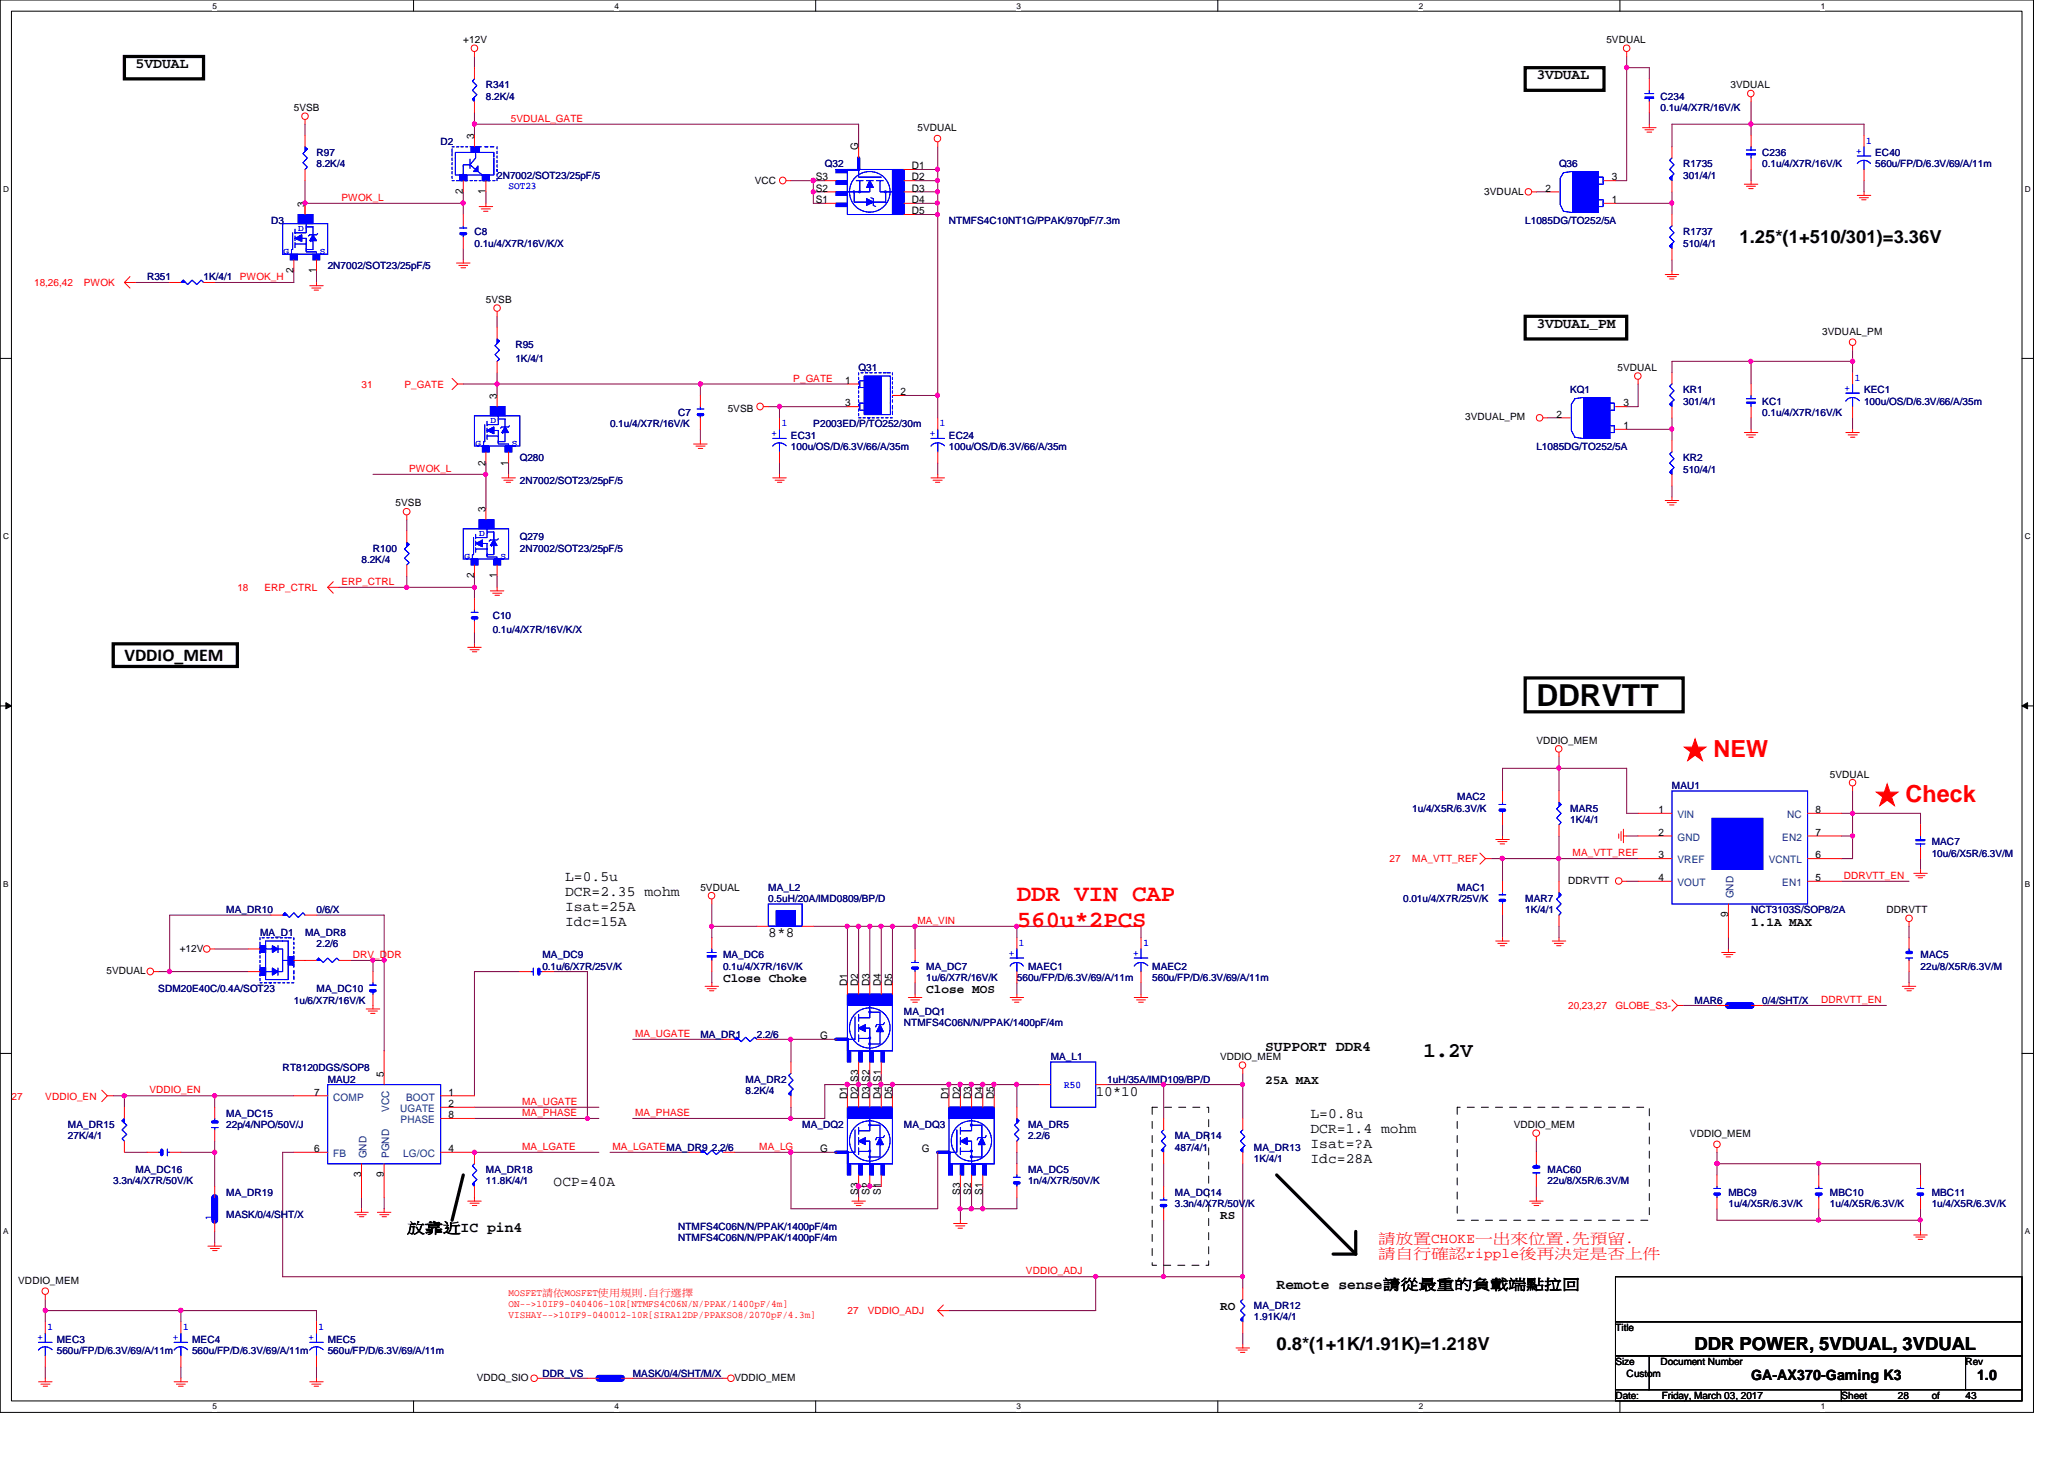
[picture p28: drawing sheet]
<svg xmlns="http://www.w3.org/2000/svg" width="297mm" height="210mm" viewBox="0 0 297 210" stroke-linecap="round" stroke-linejoin="round" font-family="sans-serif">
<defs><g id="words">
<text font-size="4.4" x="221.1" y="101.6">DDRVTT</text>
<g font-size="3.4" fill="#f00">
<text x="242.3" y="108.9">★ NEW</text>
<text x="269.9" y="115.4">★ Check</text>
<text x="146.3" y="129.6">DDR VIN CAP</text>
<text x="146.3" y="133.4">560u*2PCS</text>
</g>
<text font-size="3" x="204.8" y="152.1">1.2V</text>
<g font-size="2.6">
<text x="250.4" y="34.9">1.25*(1+510/301)=3.36V</text>
<text x="17.9" y="95.1">VDDIO_MEM</text>
<text x="183.7" y="194.2">0.8*(1+1K/1.91K)=1.218V</text>
<text x="243.9" y="194.2">DDR POWER, 5VDUAL, 3VDUAL</text>
</g>
<g font-size="2.1">
<text x="19.5" y="9.8">5VDUAL</text>
<text x="221.1" y="11.4">3VDUAL</text>
<text x="221.1" y="47.2">3VDUAL_PM</text>
<text x="81.3" y="126.7">L=0.5u</text>
<text x="81.3" y="128.9">DCR=2.35 mohm</text>
<text x="81.3" y="131.1">Isat=25A</text>
<text x="81.3" y="133.2">Idc=15A</text>
<text x="110.6" y="134.9">8*8</text>
<text x="182.1" y="151.2">SUPPORT DDR4</text>
<text x="157.7" y="157.6">10*10</text>
<text x="188.6" y="160.9">L=0.8u</text>
<text x="188.6" y="163.1">DCR=1.4 mohm</text>
<text x="188.6" y="165.2">Isat=?A</text>
<text x="188.6" y="167.4">Idc=28A</text>
<text x="79.7" y="170.6">OCP=40A</text>
<text x="58.6" y="177.3">附靠靠IC pin4</text>
<text x="183.7" y="185.4">Remote sense請請請請請請請請請請請</text>
<text x="252" y="198.6">GA-AX370-Gaming K3</text>
<text x="284.5" y="198.6">1.0</text>
</g>
<g font-size="2.1" fill="#f00">
<text x="198.3" y="178.8">請附位CHOKE位一一位位.先先先.</text>
<text x="198.3" y="180.9">請自自請請ripple後後後後後後以矮</text>
</g>
<g font-size="1.8">
<text x="252" y="133.2">1.1A MAX</text>
<text x="104.1" y="141.3">Close Choke</text>
<text x="133.3" y="142.9">Close MOS</text>
<text x="182.1" y="156">25A MAX</text>
<text x="175.6" y="175.4">RS</text>
<text x="175.6" y="188.5">RO</text>
</g>
<g font-size="1.5">
<text x="68.2" y="20" transform="rotate(-90 68.2 20)">3</text>
<text x="123.5" y="21.6" transform="rotate(-90 123.5 21.6)">G</text>
<text x="43.9" y="29.7" transform="rotate(-90 43.9 29.7)">3</text>
<text x="66.6" y="27.9" transform="rotate(-90 66.6 27.9)">2</text>
<text x="69.9" y="27.9" transform="rotate(-90 69.9 27.9)">1</text>
<text x="117.4" y="29.2">S1</text>
<text x="117.4" y="26">S3</text>
<text x="117.4" y="27.6">S2</text>
<text x="131.2" y="24.3">D1</text>
<text x="131.2" y="26">D2</text>
<text x="131.2" y="27.6">D3</text>
<text x="131.2" y="29.2">D4</text>
<text x="222.4" y="27.6">2</text>
<text x="232" y="29.2">1</text>
<text x="232" y="26">3</text>
<text x="131.2" y="30.8">D5</text>
<text x="42.2" y="39.3" transform="rotate(-90 42.2 39.3)">2</text>
<text x="45.5" y="39.3" transform="rotate(-90 45.5 39.3)">1</text>
<text x="71.5" y="57.4" transform="rotate(-90 71.5 57.4)">3</text>
<text x="121.6" y="55.2">1</text>
<text x="121.6" y="58.5">3</text>
<text x="129.6" y="56.9">2</text>
<text x="233.6" y="58.5">3</text>
<text x="224" y="60.1">2</text>
<text x="233.6" y="61.7">1</text>
<text x="69.9" y="67" transform="rotate(-90 69.9 67)">2</text>
<text x="73.1" y="67" transform="rotate(-90 73.1 67)">1</text>
<text x="69.9" y="73.6" transform="rotate(-90 69.9 73.6)">3</text>
<text x="68.2" y="83.2" transform="rotate(-90 68.2 83.2)">2</text>
<text x="71.5" y="83.2" transform="rotate(-90 71.5 83.2)">1</text>
<text x="238.7" y="117">1</text>
<text x="261.3" y="117">8</text>
<text x="238.7" y="120.2">2</text>
<text x="238.7" y="123.5">3</text>
<text x="261.3" y="123.5">6</text>
<text x="261.3" y="120.2">7</text>
<text x="238.7" y="126.7">4</text>
<text x="248.7" y="132" transform="rotate(-90 248.7 132)">9</text>
<text x="261.3" y="126.7">5</text>
<text x="121.9" y="141.9" transform="rotate(-90 121.9 141.9)">D1</text>
<text x="123.5" y="141.9" transform="rotate(-90 123.5 141.9)">D2</text>
<text x="125.1" y="141.9" transform="rotate(-90 125.1 141.9)">D3</text>
<text x="126.8" y="141.9" transform="rotate(-90 126.8 141.9)">D4</text>
<text x="128.4" y="141.9" transform="rotate(-90 128.4 141.9)">D5</text>
<text x="118" y="149.5">G</text>
<text x="55.2" y="154.9" transform="rotate(-90 55.2 154.9)">5</text>
<text x="45.2" y="157.6">7</text>
<text x="64.6" y="160.9">8</text>
<text x="64.6" y="159.3">2</text>
<text x="64.6" y="157.6">1</text>
<text x="121.9" y="158.2" transform="rotate(-90 121.9 158.2)">D1</text>
<text x="123.5" y="158.2" transform="rotate(-90 123.5 158.2)">D2 S3</text>
<text x="125.1" y="158.2" transform="rotate(-90 125.1 158.2)">D3 S2</text>
<text x="126.8" y="158.2" transform="rotate(-90 126.8 158.2)">D4 S1</text>
<text x="128.4" y="158.2" transform="rotate(-90 128.4 158.2)">D5</text>
<text x="136.5" y="158.2" transform="rotate(-90 136.5 158.2)">D1</text>
<text x="138.2" y="158.2" transform="rotate(-90 138.2 158.2)">D2</text>
<text x="139.8" y="158.2" transform="rotate(-90 139.8 158.2)">D3</text>
<text x="141.4" y="158.2" transform="rotate(-90 141.4 158.2)">D4</text>
<text x="143" y="158.2" transform="rotate(-90 143 158.2)">D5</text>
<text x="45.2" y="165.7">6</text>
<text x="64.6" y="165.7">4</text>
<text x="118" y="165.7">G</text>
<text x="132.7" y="165.7">G</text>
<text x="52" y="169.4" transform="rotate(-90 52 169.4)">3</text>
<text x="55.2" y="169.4" transform="rotate(-90 55.2 169.4)">9</text>
<text x="123.5" y="172" transform="rotate(-90 123.5 172)">S3</text>
<text x="125.1" y="172" transform="rotate(-90 125.1 172)">S2</text>
<text x="126.8" y="172" transform="rotate(-90 126.8 172)">S1</text>
<text x="138.2" y="172" transform="rotate(-90 138.2 172)">S3</text>
<text x="139.8" y="172" transform="rotate(-90 139.8 172)">S2</text>
<text x="141.4" y="172" transform="rotate(-90 141.4 172)">S1</text>
</g>
<g font-size="1.5" fill="#004080">
<text x="241.4" y="117.7">VIN</text>
<text x="257.2" y="117.7">NC</text>
<text x="241.4" y="120.9">GND</text>
<text x="241.4" y="124.2">VREF</text>
<text x="254.5" y="124.2">VCNTL</text>
<text x="256.5" y="120.9">EN2</text>
<text x="241.4" y="127.5">VOUT</text>
<text x="249.5" y="129.2" transform="rotate(-90 249.5 129.2)">GND</text>
<text x="256.5" y="127.5">EN1</text>
<text x="48" y="158.3">COMP</text>
<text x="56" y="159.9" transform="rotate(-90 56 159.9)">VCC</text>
<text x="57.6" y="160">UGATE</text>
<text x="57.7" y="161.6">PHASE</text>
<text x="58.5" y="158.3">BOOT</text>
<text x="48" y="166.5">FB</text>
<text x="52.7" y="166.6" transform="rotate(-90 52.7 166.6)">GND</text>
<text x="56" y="166.6" transform="rotate(-90 56 166.6)">PGND</text>
<text x="58" y="166.5">LG/OC</text>
</g>
<g font-size="1.4">
<text x="66.7" y="6.2">+12V</text>
<text x="231.2" y="6.2">5VDUAL</text>
<text x="42.3" y="16">5VSB</text>
<text x="249" y="12.7">3VDUAL</text>
<text x="132" y="18.9">5VDUAL</text>
<text x="108.6" y="26.5">VCC</text>
<text x="213.6" y="28">3VDUAL</text>
<text x="69.9" y="43.6">5VSB</text>
<text x="232.8" y="53.3">5VDUAL</text>
<text x="262.3" y="48.2">3VDUAL_PM</text>
<text x="104.7" y="59.2">5VSB</text>
<text x="210.9" y="60.5">3VDUAL_PM</text>
<text x="56.9" y="72.9">5VSB</text>
<text x="221.1" y="107">VDDIO_MEM</text>
<text x="263.4" y="111.9">5VDUAL</text>
<text x="100.8" y="128.1">5VDUAL</text>
<text x="225.7" y="127.2">DDRVTT</text>
<text x="271.5" y="131.4">DDRVTT</text>
<text x="25.9" y="136.9">+12V</text>
<text x="15.3" y="140.2">5VDUAL</text>
<text x="175.6" y="152.5">VDDIO_MEM</text>
<text x="217.8" y="162.3">VDDIO_MEM</text>
<text x="243.2" y="163.6">VDDIO_MEM</text>
<text x="2.6" y="184.7">VDDIO_MEM</text>
<text x="232.5" y="191.5">Title</text>
<text x="232.5" y="196.4">Size</text>
<text x="239" y="196.4">Document Number</text>
<text x="282.9" y="196.4">Rev</text>
<text x="68.6" y="198.7">VDDQ_SIO</text>
<text x="105.7" y="198.7">VDDIO_MEM</text>
<text x="232.5" y="201.3">Date:</text>
<text x="234.1" y="198">Custom</text>
<text x="239.1" y="201.3">Friday, March 03, 2017</text>
<text x="265" y="201.3">Sheet</text>
<text x="273.1" y="201.3">28</text>
<text x="278" y="201.3">of</text>
<text x="282.9" y="201.3">43</text>
</g>
<g font-size="1.4" fill="#000080">
<text x="69.9" y="12.7">R341</text>
<text x="69.9" y="14.4">8.2K/4</text>
<text x="239" y="14.4">C234</text>
<text x="239" y="16">0.1u/4/X7R/16V/K</text>
<text x="45.5" y="22.5">R97</text>
<text x="63.4" y="20.8">D2</text>
<text x="253.6" y="22.5">C236</text>
<text x="269.9" y="22.5">EC40</text>
<text x="45.5" y="24.1">8.2K/4</text>
<text x="71.5" y="25.7">2N7002/SOT23/25pF/5</text>
<text x="118.7" y="24.1">Q32</text>
<text x="224.4" y="24.1">Q36</text>
<text x="242.2" y="24.1">R1735</text>
<text x="242.2" y="25.7">301/4/1</text>
<text x="253.6" y="24.1">0.1u/4/X7R/16V/K</text>
<text x="269.9" y="24.1">560u/FP/D/6.3V/69/A/11m</text>
<text x="39" y="32.2">D3</text>
<text x="68.3" y="33.9">C8</text>
<text x="68.3" y="35.5">0.1u/4/X7R/16V/K/X</text>
<text x="136.6" y="32.2">NTMFS4C10NT1G/PPAK/970pF/7.3m</text>
<text x="219.5" y="32.2">L1085DG/TO252/5A</text>
<text x="242.2" y="33.9">R1737</text>
<text x="242.2" y="35.5">510/4/1</text>
<text x="21.2" y="40.3">R351</text>
<text x="29.3" y="40.3">1K/4/1</text>
<text x="47.2" y="38.7">2N7002/SOT23/25pF/5</text>
<text x="74.2" y="50.1">R95</text>
<text x="74.2" y="52.1">1K/4/1</text>
<text x="123.6" y="53.3">Q31</text>
<text x="97.6" y="59.9">C7</text>
<text x="226" y="56.6">KQ1</text>
<text x="242.2" y="58.3">301/4/1</text>
<text x="242.2" y="56.6">KR1</text>
<text x="253.6" y="58.3">KC1</text>
<text x="253.6" y="59.9">0.1u/4/X7R/16V/K</text>
<text x="268.3" y="56.6">KEC1</text>
<text x="268.3" y="58.3">100u/OS/D/6.3V/66/A/35m</text>
<text x="87.8" y="61.5">0.1u/4/X7R/16V/K</text>
<text x="113.8" y="64.7">100u/OS/D/6.3V/66/A/35m</text>
<text x="113.8" y="63.1">EC31</text>
<text x="117" y="61.5">P2003ED/P/TO252/30m</text>
<text x="136.6" y="63.1">EC24</text>
<text x="136.6" y="64.7">100u/OS/D/6.3V/66/A/35m</text>
<text x="221.1" y="64.7">L1085DG/TO252/5A</text>
<text x="74.8" y="66.4">Q280</text>
<text x="74.8" y="69.6">2N7002/SOT23/25pF/5</text>
<text x="242.2" y="68">510/4/1</text>
<text x="242.2" y="66.4">KR2</text>
<text x="74.8" y="77.7">Q279</text>
<text x="52" y="81">8.2K/4</text>
<text x="53.7" y="79.4">R100</text>
<text x="74.8" y="79.4">2N7002/SOT23/25pF/5</text>
<text x="70.9" y="89.1">C10</text>
<text x="70.9" y="91.1">0.1u/4/X7R/16V/K/X</text>
<text x="240.6" y="113.5">MAU1</text>
<text x="203.2" y="116.8">1u/4/X5R/6.3V/K</text>
<text x="209.7" y="115.1">MAC2</text>
<text x="226" y="116.8">MAR5</text>
<text x="226" y="118.4">1K/4/1</text>
<text x="278" y="121.6">MAC7</text>
<text x="278" y="123.3">10u/6/X5R/6.3V/M</text>
<text x="32.6" y="131.4">MA_DR10</text>
<text x="45.5" y="131.4">0/6/X</text>
<text x="110.6" y="128.1">MA_L2</text>
<text x="110.6" y="129.8">0.5uH/20A/IMD0809/BP/D</text>
<text x="201.9" y="129.8">0.01u/4/X7R/25V/K</text>
<text x="209.7" y="128.1">MAC1</text>
<text x="219.5" y="129.8">MAR7</text>
<text x="219.5" y="131.4">1K/4/1</text>
<text x="252" y="131.4">NCT3103S/SOP8/2A</text>
<text x="37.4" y="134.6">MA_D1</text>
<text x="43.9" y="134.6">MA_DR8</text>
<text x="45.5" y="136.3">2.2/6</text>
<text x="78.1" y="137.9">MA_DC9</text>
<text x="104.1" y="137.9">MA_DC6</text>
<text x="276.4" y="137.9">MAC5</text>
<text x="22.8" y="142.7">SDM20E40C/0.4A/SOT23</text>
<text x="45.5" y="142.7">MA_DC10</text>
<text x="78.1" y="139.5">0.1u/6/X7R/25V/K</text>
<text x="104.1" y="139.5">0.1u/4/X7R/16V/K</text>
<text x="133.3" y="139.5">MA_DC7</text>
<text x="133.3" y="141.1">1u/6/X7R/16V/K</text>
<text x="146.3" y="141.1">560u/FP/D/6.3V/69/A/11m</text>
<text x="148" y="139.5">MAEC1</text>
<text x="165.8" y="139.5">MAEC2</text>
<text x="165.8" y="141.1">560u/FP/D/6.3V/69/A/11m</text>
<text x="276.4" y="139.5">22u/8/X5R/6.3V/M</text>
<text x="42.3" y="144.4">1u/6/X7R/16V/K</text>
<text x="100.8" y="149.3">MA_DR1</text>
<text x="108.9" y="149.3">2.2/6</text>
<text x="130.1" y="146">MA_DQ1</text>
<text x="130.1" y="147.7">NTMFS4C06N/N/PPAK/1400pF/4m</text>
<text x="243.9" y="144.4">MAR6</text>
<text x="253.6" y="144.4">0/4/SHT/X</text>
<text x="40.7" y="154.1">RT8120DGS/SOP8</text>
<text x="47.2" y="155.8">MAU2</text>
<text x="107.3" y="155.8">MA_DR2</text>
<text x="151.2" y="152.5">MA_L1</text>
<text x="159.3" y="155.8">1uH/35A/IMD109/BP/D</text>
<text x="32.6" y="160.7">MA_DC15</text>
<text x="107.3" y="157.4">8.2K/4</text>
<text x="9.8" y="163.9">27K/4/1</text>
<text x="9.8" y="162.3">MA_DR15</text>
<text x="32.6" y="162.3">22p/4/NPO/50V/J</text>
<text x="115.4" y="162.3">MA_DQ2</text>
<text x="130.1" y="162.3">MA_DQ3</text>
<text x="148" y="162.3">MA_DR5</text>
<text x="148" y="163.9">2.2/6</text>
<text x="169.1" y="165.5">487/4/1</text>
<text x="169.1" y="163.9">MA_DR14</text>
<text x="180.5" y="167.1">1K/4/1</text>
<text x="180.5" y="165.5">MA_DR13</text>
<text x="16.3" y="170.4">3.3n/4/X7R/50V/K</text>
<text x="19.5" y="168.8">MA_DC16</text>
<text x="32.6" y="172">MA_DR19</text>
<text x="69.9" y="170.4">11.8K/4/1</text>
<text x="69.9" y="168.8">MA_DR18</text>
<text x="148" y="168.8">MA_DC5</text>
<text x="148" y="170.4">1n/4/X7R/50V/K</text>
<text x="169.1" y="173.7">3.3n/4/X7R/50V/K</text>
<text x="169.1" y="172">MA_DC14</text>
<text x="222.7" y="168.8">MAC60</text>
<text x="222.7" y="170.4">22u/8/X5R/6.3V/M</text>
<text x="248.7" y="172">MBC9</text>
<text x="248.7" y="173.7">1u/4/X5R/6.3V/K</text>
<text x="263.4" y="172">MBC10</text>
<text x="263.4" y="173.7">1u/4/X5R/6.3V/K</text>
<text x="278" y="172">MBC11</text>
<text x="278" y="173.7">1u/4/X5R/6.3V/K</text>
<text x="32.6" y="175.3">MASK/0/4/SHT/X</text>
<text x="97.6" y="176.9">NTMFS4C06N/N/PPAK/1400pF/4m</text>
<text x="97.6" y="178.5">NTMFS4C06N/N/PPAK/1400pF/4m</text>
<text x="180.5" y="189.9">1.91K/4/1</text>
<text x="180.5" y="188.3">MA_DR12</text>
<text x="8.2" y="193.2">MEC3</text>
<text x="8.2" y="194.8">560u/FP/D/6.3V/69/A/11m</text>
<text x="27.6" y="193.2">MEC4</text>
<text x="27.6" y="194.8">560u/FP/D/6.3V/69/A/11m</text>
<text x="47.2" y="193.2">MEC5</text>
<text x="47.2" y="194.8">560u/FP/D/6.3V/69/A/11m</text>
<text x="78.1" y="198">DDR_VS</text>
<text x="91.1" y="198">MASK/0/4/SHT/M/X</text>
</g>
<g font-size="1.4" fill="#f00">
<text x="73.5" y="17.5">5VDUAL_GATE</text>
<text x="49.1" y="28.9">PWOK_L</text>
<text x="4.9" y="41.1">18,26,42</text>
<text x="12.1" y="41.1">PWOK</text>
<text x="34.5" y="40.3">PWOK_H</text>
<text x="52" y="55.8">31</text>
<text x="58.2" y="55.8">P_GATE</text>
<text x="114.2" y="54.9">P_GATE</text>
<text x="58.9" y="67.9">PWOK_L</text>
<text x="34.2" y="85">18</text>
<text x="38.1" y="85">ERP_CTRL</text>
<text x="49.1" y="84.2">ERP_CTRL</text>
<text x="200" y="124.1">27</text>
<text x="203.2" y="124.1">MA_VTT_REF</text>
<text x="226.3" y="123.2">MA_VTT_REF</text>
<text x="265.3" y="126.4">DDRVTT_EN</text>
<text x="50.8" y="137.8">DRV_DDR</text>
<text x="132" y="132.9">MA_VIN</text>
<text x="91.4" y="149.2">MA_UGATE</text>
<text x="225.7" y="145.2">20,23,27</text>
<text x="232.5" y="145.2">GLOBE_S3-</text>
<text x="262.1" y="144.3">DDRVTT_EN</text>
<text x="1.6" y="158.2">27</text>
<text x="6.5" y="158.2">VDDIO_EN</text>
<text x="21.5" y="157.3">VDDIO_EN</text>
<text x="75.1" y="159">MA_UGATE</text>
<text x="75.1" y="160.6">MA_PHASE</text>
<text x="91.4" y="160.6">MA_PHASE</text>
<text x="75.1" y="165.4">MA_LGATE</text>
<text x="88.1" y="165.4">MA_LGATEMA_DR9 2.2/6</text>
<text x="109.3" y="165.4">MA_LG</text>
<text x="147.7" y="183.3">VDDIO_ADJ</text>
<text x="73.2" y="186.5">MOSFET請請MOSFET使用使使.自自自自</text>
<text x="73.2" y="188">ON--&gt;10IF9-040406-10R[NTMFS4C06N/N/PPAK/1400pF/4m]</text>
<text x="73.2" y="189.6">VISHAY--&gt;10IF9-040012-10R[SIRA12DP/PPAKSO8/2070pF/4.3m]</text>
<text x="122" y="189.1">27</text>
<text x="124.9" y="189.1">VDDIO_ADJ</text>
</g>
<g font-size="1.4" fill="#00f">
<text x="267.1" y="22.1">+</text>
<text x="268.6" y="20.7">1</text>
<text x="73.2" y="27.2">SOT23</text>
<text x="265.5" y="56.3">+</text>
<text x="267" y="54.8">1</text>
<text x="111" y="62.8">+</text>
<text x="112.5" y="61.3">1</text>
<text x="133.8" y="62.8">+</text>
<text x="135.3" y="61.3">1</text>
<text x="145.2" y="137.5">+</text>
<text x="146.6" y="136.1">1</text>
<text x="163.1" y="137.5">+</text>
<text x="164.5" y="136.1">1</text>
<text x="153.2" y="156.6">R50</text>
<text x="30.5" y="175.6" transform="rotate(-90 30.5 175.6)">1</text>
<text x="6.9" y="191.3">1</text>
<text x="26.4" y="191.3">1</text>
<text x="45.8" y="191.3">1</text>
<text x="5.4" y="192.8">+</text>
<text x="24.9" y="192.8">+</text>
<text x="44.4" y="192.8">+</text>
</g>
<g font-size="1.3" fill="#00f">
<text x="42.9" y="33.2">D</text>
<text x="40.8" y="36.5">G</text>
<text x="46" y="36.5">S</text>
<text x="68.4" y="64.1">G</text>
<text x="70.6" y="60.9">D</text>
<text x="73.7" y="64.1">S</text>
<text x="69" y="77.1">D</text>
<text x="66.8" y="80.4">G</text>
<text x="72" y="80.4">S</text>
</g>
<g font-size="1.2">
<text x="30.6" y="1.2">5</text>
<text x="88.4" y="1.2">4</text>
<text x="146.3" y="1.2">3</text>
<text x="204.2" y="1.2">2</text>
<text x="262" y="1.2">1</text>
<text x=".5" y="27.6">D</text>
<text x="291.4" y="27.6">D</text>
<text x=".5" y="77.6">C</text>
<text x="291.4" y="77.6">C</text>
<text x=".5" y="127.6">B</text>
<text x="291.4" y="127.6">B</text>
<text x=".5" y="177.6">A</text>
<text x="291.4" y="177.6">A</text>
<text x="30.6" y="202.8">5</text>
<text x="88.4" y="202.8">4</text>
<text x="146.3" y="202.8">3</text>
<text x="204.2" y="202.8">2</text>
<text x="262" y="202.8">1</text>
</g>
</g></defs>
<path d="M0 0h292.6v203.2h-292.6zM1.6 1.6h289.4v199.9h-289.4z" fill="none" stroke="#000" stroke-width=".14"/>
<g fill="#fff">
<path d="M30.6 .2h.6v1.3h-.6z"/>
<path d="M30.6 201.7h.6v1.3h-.6z"/>
</g>
<path d="M59.5 0v1.6M59.5 201.5v1.7" fill="none" stroke="#000" stroke-width=".14"/>
<g fill="#fff">
<path d="M88.4 .2h.6v1.3h-.6z"/>
<path d="M88.4 201.7h.6v1.3h-.6z"/>
</g>
<path d="M117.4 0v1.6M117.4 201.5v1.7" fill="none" stroke="#000" stroke-width=".14"/>
<g fill="#fff">
<path d="M146.3 .2h.6v1.3h-.6z"/>
<path d="M146.3 201.7h.6v1.3h-.6z"/>
</g>
<path d="M175.3 0v1.6M175.3 201.5v1.7" fill="none" stroke="#000" stroke-width=".14"/>
<g fill="#fff">
<path d="M204.2 .2h.6v1.3h-.6z"/>
<path d="M204.2 201.7h.6v1.3h-.6z"/>
</g>
<path d="M233.1 0v1.6M233.1 201.5v1.7" fill="none" stroke="#000" stroke-width=".14"/>
<g fill="#fff">
<path d="M262 .2h.6v1.3h-.6z"/>
<path d="M262 201.7h.6v1.3h-.6z"/>
<path d="M.5 26.6h.8v1.3h-.8z"/>
<path d="M291.4 26.6h.8v1.3h-.8z"/>
<path d="M.5 76.5h.8v1.4h-.8z"/>
<path d="M291.4 76.5h.8v1.4h-.8z"/>
</g>
<path d="M0 51.6h1.6M291 51.6h1.6" fill="none" stroke="#000" stroke-width=".14"/>
<g fill="#fff">
<path d="M.5 126.5h.7v1.3h-.7z"/>
<path d="M291.4 126.5h.7v1.3h-.7z"/>
</g>
<path d="M0 101.6h1.6M.8 101.1l.8 .5-.8 .4zM291 101.6h1.6M291 101.6l.8-.5v.9z" fill="none" stroke="#000" stroke-width=".14"/>
<path d="M.8 101.1l.8 .5-.8 .4zM291 101.6l.8-.5v.9z" fill="#000"/>
<g fill="#fff">
<path d="M.5 176.5h.7v1.3h-.7z"/>
<path d="M291.4 176.5h.7v1.3h-.7z"/>
</g>
<path d="M0 151.6h1.6M291 151.6h1.6" fill="none" stroke="#000" stroke-width=".14"/>
<path d="M247.1 167.4h14.6M276.4 173.9v1.7" fill="none" stroke="#800040" stroke-width=".14"/>
<circle cx="247.1" cy="167.4" r=".3" fill="#f0f"/>
<circle cx="247.1" cy="167.4" r=".3" fill="none" stroke="#f0f" stroke-width=".14"/>
<path d="M247.1 173.9v1.7h14.6M276.4 175.6v1.6" fill="none" stroke="#800040" stroke-width=".14"/>
<circle cx="276.3" cy="175.5" r=".3" fill="#f0f"/>
<circle cx="276.3" cy="175.5" r=".3" fill="none" stroke="#f0f" stroke-width=".14"/>
<path d="M261.7 173.9v1.7h14.7" fill="none" stroke="#800040" stroke-width=".14"/>
<circle cx="261.7" cy="175.5" r=".31" fill="#f0f"/>
<circle cx="261.7" cy="175.5" r=".31" fill="none" stroke="#f0f" stroke-width=".14"/>
<path d="M247.1 167.4v1.6M261.7 167.4h14.7" fill="none" stroke="#800040" stroke-width=".14"/>
<circle cx="261.7" cy="167.4" r=".31" fill="#f0f"/>
<circle cx="261.7" cy="167.4" r=".31" fill="none" stroke="#f0f" stroke-width=".14"/>
<path d="M247.1 165.8v1.6M261.7 167.4v1.6M276.4 167.4v1.6" fill="none" stroke="#800040" stroke-width=".14"/>
<circle cx="247.1" cy="167.4" r=".3" fill="#f0f"/>
<circle cx="247.1" cy="167.4" r=".3" fill="none" stroke="#f0f" stroke-width=".14"/>
<path d="M234.1 8.1v1.6M252 17.9h16.3M221.1 27.6h1.6M252 24.4v1.6" fill="none" stroke="#800040" stroke-width=".14"/>
<circle cx="252" cy="17.8" r=".31" fill="#f0f"/>
<circle cx="252" cy="17.8" r=".31" fill="none" stroke="#f0f" stroke-width=".14"/>
<path d="M237.4 16.3v1.6M237.4 9.7h-3.3v16.3h-1.6M240.6 17.9v3.2M240.6 27.6v1.7" fill="none" stroke="#800040" stroke-width=".14"/>
<circle cx="234.1" cy="9.7" r=".31" fill="#f0f"/>
<circle cx="234.1" cy="9.7" r=".31" fill="none" stroke="#f0f" stroke-width=".14"/>
<path d="M237.4 9.7v1.6M268.3 17.9v1.6M232.5 29.3h8.1v1.6M240.6 37.4v1.6" fill="none" stroke="#800040" stroke-width=".14"/>
<circle cx="240.6" cy="29.2" r=".3" fill="#f0f"/>
<circle cx="240.6" cy="29.2" r=".3" fill="none" stroke="#f0f" stroke-width=".14"/>
<path d="M240.6 17.9h11.4M252 14.6v4.9M268.3 26v1.6M216.2 110.5v3.3M224.4 108.9v1.6M234.1 110.5v6.5h1.7M266.6 113.8v3.2h9.8M216.2 131.7v3.2M224.4 120.3v3.2h-8.2M234.1 126.8h1.7M248.7 134.9v1.6" fill="none" stroke="#800040" stroke-width=".14"/>
<circle cx="224.3" cy="123.5" r=".31" fill="#f0f"/>
<circle cx="224.3" cy="123.5" r=".31" fill="none" stroke="#f0f" stroke-width=".14"/>
<circle cx="216.2" cy="123.5" r=".31" fill="#f0f"/>
<circle cx="216.2" cy="123.5" r=".31" fill="none" stroke="#f0f" stroke-width=".14"/>
<path d="M216.2 118.7v1.6M234.1 120.3h1.7M265 120.3h1.6v3.2M276.4 123.5v1.6" fill="none" stroke="#800040" stroke-width=".14"/>
<circle cx="266.6" cy="120.3" r=".3" fill="#f0f"/>
<circle cx="266.6" cy="120.3" r=".3" fill="none" stroke="#f0f" stroke-width=".14"/>
<path d="M224.4 110.5h9.7M235.8 123.5h-11.4v3.3M265 126.8h9.7M265 123.5h1.6M242.2 144.7h4.9M253.6 144.7h17.9" fill="none" stroke="#800040" stroke-width=".14"/>
<circle cx="224.3" cy="110.5" r=".3" fill="#f0f"/>
<circle cx="224.3" cy="110.5" r=".3" fill="none" stroke="#f0f" stroke-width=".14"/>
<path d="M216.2 110.5h8.2v3.3M266.6 117v3.3M276.4 117v1.7M224.4 133.3v1.6M274.7 133.3v1.6M274.7 139.8v1.6" fill="none" stroke="#800040" stroke-width=".14"/>
<circle cx="266.6" cy="117" r=".3" fill="#f0f"/>
<circle cx="266.6" cy="117" r=".3" fill="none" stroke="#f0f" stroke-width=".14"/>
<path d="M234.1 58.5h1.7M266.6 50.4v1.6h-14.6M240.6 69.9v1.6M240.6 60.1v1.7M266.6 60.1v1.7M265 117h1.6" fill="none" stroke="#800040" stroke-width=".14"/>
<circle cx="266.6" cy="52" r=".3" fill="#f0f"/>
<circle cx="266.6" cy="52" r=".3" fill="none" stroke="#f0f" stroke-width=".14"/>
<circle cx="252" cy="52" r=".3" fill="#f0f"/>
<circle cx="252" cy="52" r=".3" fill="none" stroke="#f0f" stroke-width=".14"/>
<path d="M234.1 61.8h6.5v1.6" fill="none" stroke="#800040" stroke-width=".14"/>
<circle cx="240.6" cy="61.7" r=".3" fill="#f0f"/>
<circle cx="240.6" cy="61.7" r=".3" fill="none" stroke="#f0f" stroke-width=".14"/>
<path d="M266.6 52v1.6" fill="none" stroke="#800040" stroke-width=".14"/>
<circle cx="266.6" cy="52" r=".3" fill="#f0f"/>
<circle cx="266.6" cy="52" r=".3" fill="none" stroke="#f0f" stroke-width=".14"/>
<path d="M117 27.6v1.7M235.8 55.2v3.3M240.6 53.6v-1.6h11.4v3.2M222.7 60.1h1.7M252 60.1v1.7" fill="none" stroke="#800040" stroke-width=".14"/>
<circle cx="117" cy="27.6" r=".3" fill="#f0f"/>
<circle cx="117" cy="27.6" r=".3" fill="none" stroke="#f0f" stroke-width=".14"/>
<path d="M117 29.3h1.7M135 29.3v1.6h-3.3" fill="none" stroke="#800040" stroke-width=".14"/>
<circle cx="134.9" cy="29.2" r=".3" fill="#f0f"/>
<circle cx="134.9" cy="29.2" r=".3" fill="none" stroke="#f0f" stroke-width=".14"/>
<path d="M131.7 24.4h3.3M135 21.1v3.3M135 24.4v1.6h-3.3M110.6 58.5h1.6M112.2 66.6v1.6" fill="none" stroke="#800040" stroke-width=".14"/>
<circle cx="134.9" cy="24.3" r=".3" fill="#f0f"/>
<circle cx="134.9" cy="24.3" r=".3" fill="none" stroke="#f0f" stroke-width=".14"/>
<path d="M117 26v1.6" fill="none" stroke="#800040" stroke-width=".14"/>
<circle cx="117" cy="26" r=".31" fill="#f0f"/>
<circle cx="117" cy="26" r=".31" fill="none" stroke="#f0f" stroke-width=".14"/>
<path d="M130.1 56.9h4.9v3.2M135 66.6v1.6" fill="none" stroke="#800040" stroke-width=".14"/>
<circle cx="134.9" cy="56.8" r=".3" fill="#f0f"/>
<circle cx="134.9" cy="56.8" r=".3" fill="none" stroke="#f0f" stroke-width=".14"/>
<path d="M112.2 58.5h9.8" fill="none" stroke="#800040" stroke-width=".14"/>
<circle cx="112.2" cy="58.5" r=".31" fill="#f0f"/>
<circle cx="112.2" cy="58.5" r=".31" fill="none" stroke="#f0f" stroke-width=".14"/>
<path d="M113.8 26h3.2M112.2 58.5v1.6" fill="none" stroke="#800040" stroke-width=".14"/>
<circle cx="117" cy="26" r=".31" fill="#f0f"/>
<circle cx="117" cy="26" r=".31" fill="none" stroke="#f0f" stroke-width=".14"/>
<path d="M135 30.9v26" fill="none" stroke="#800040" stroke-width=".14"/>
<circle cx="134.9" cy="30.9" r=".3" fill="#f0f"/>
<circle cx="134.9" cy="30.9" r=".3" fill="none" stroke="#f0f" stroke-width=".14"/>
<path d="M68.3 16.3v1.6M43.9 29.3v1.6M45.5 39v1.6M66.7 35.7v1.7M66.7 27.6v3.3M69.9 27.6v1.7M117 27.6h1.7M100.8 55.2v1.7M100.8 61.8v1.6" fill="none" stroke="#800040" stroke-width=".14"/>
<circle cx="43.9" cy="29.2" r=".3" fill="#f0f"/>
<circle cx="43.9" cy="29.2" r=".3" fill="none" stroke="#f0f" stroke-width=".14"/>
<path d="M43.9 17.9v1.6M68.3 17.9h55.3" fill="none" stroke="#800040" stroke-width=".14"/>
<circle cx="68.3" cy="17.8" r=".31" fill="#f0f"/>
<circle cx="68.3" cy="17.8" r=".31" fill="none" stroke="#f0f" stroke-width=".14"/>
<path d="M68.3 8.1v1.6M42.3 39v1.6h-11.4M43.9 29.3h22.8M19.5 40.6h4.9" fill="none" stroke="#800040" stroke-width=".14"/>
<circle cx="66.7" cy="29.2" r=".31" fill="#f0f"/>
<circle cx="66.7" cy="29.2" r=".31" fill="none" stroke="#f0f" stroke-width=".14"/>
<path d="M68.3 17.9v1.6M43.9 26v3.3M100.8 55.2h21.2" fill="none" stroke="#800040" stroke-width=".14"/>
<circle cx="100.8" cy="55.2" r=".3" fill="#f0f"/>
<circle cx="100.8" cy="55.2" r=".3" fill="none" stroke="#f0f" stroke-width=".14"/>
<path d="M135 26v1.6h-3.3" fill="none" stroke="#800040" stroke-width=".14"/>
<circle cx="134.9" cy="26" r=".31" fill="#f0f"/>
<circle cx="134.9" cy="26" r=".31" fill="none" stroke="#f0f" stroke-width=".14"/>
<path d="M135 27.6v1.7h-3.3" fill="none" stroke="#800040" stroke-width=".14"/>
<circle cx="134.9" cy="27.6" r=".3" fill="#f0f"/>
<circle cx="134.9" cy="27.6" r=".3" fill="none" stroke="#f0f" stroke-width=".14"/>
<path d="M117 26h1.7M71.5 55.2h29.3" fill="none" stroke="#800040" stroke-width=".14"/>
<circle cx="100.8" cy="55.2" r=".3" fill="#f0f"/>
<circle cx="100.8" cy="55.2" r=".3" fill="none" stroke="#f0f" stroke-width=".14"/>
<circle cx="71.5" cy="55.2" r=".3" fill="#f0f"/>
<circle cx="71.5" cy="55.2" r=".3" fill="none" stroke="#f0f" stroke-width=".14"/>
<path d="M69.9 68.2v5M68.3 91v1.6" fill="none" stroke="#800040" stroke-width=".14"/>
<circle cx="69.9" cy="68.2" r=".3" fill="#f0f"/>
<circle cx="69.9" cy="68.2" r=".3" fill="none" stroke="#f0f" stroke-width=".14"/>
<path d="M58.5 74.8v1.6M58.5 84.5h9.8" fill="none" stroke="#800040" stroke-width=".14"/>
<circle cx="68.3" cy="84.5" r=".3" fill="#f0f"/>
<circle cx="68.3" cy="84.5" r=".3" fill="none" stroke="#f0f" stroke-width=".14"/>
<circle cx="58.5" cy="84.5" r=".31" fill="#f0f"/>
<circle cx="58.5" cy="84.5" r=".31" fill="none" stroke="#f0f" stroke-width=".14"/>
<path d="M123.6 17.9v3.2M71.5 53.6v3.3M71.5 45.5v1.6M69.9 66.6v1.6h-16.2M73.2 66.6v1.6M58.5 82.9v1.6h-9.7M68.3 82.9v3.2M71.5 82.9v1.6M131.7 133.3h14.6M214.6 123.5h1.6v3.3M78.1 198.3h6.4M91.1 198.3h13" fill="none" stroke="#800040" stroke-width=".14"/>
<circle cx="146.3" cy="133.3" r=".3" fill="#f0f"/>
<circle cx="146.3" cy="133.3" r=".3" fill="none" stroke="#f0f" stroke-width=".14"/>
<path d="M24.4 131.7h14.6M45.5 131.7h9.8v6.5M105.7 165.8h8.1" fill="none" stroke="#800040" stroke-width=".14"/>
<circle cx="113.8" cy="165.8" r=".3" fill="#f0f"/>
<circle cx="113.8" cy="165.8" r=".3" fill="none" stroke="#f0f" stroke-width=".14"/>
<path d="M122 133.3h1.6M87.8 165.8h11.4" fill="none" stroke="#800040" stroke-width=".14"/>
<circle cx="121.9" cy="133.3" r=".3" fill="#f0f"/>
<circle cx="121.9" cy="133.3" r=".3" fill="none" stroke="#f0f" stroke-width=".14"/>
<path d="M17.9 157.6v1.7M167.5 183.7h11.4" fill="none" stroke="#800040" stroke-width=".14"/>
<circle cx="178.8" cy="183.6" r=".3" fill="#f0f"/>
<circle cx="178.8" cy="183.6" r=".3" fill="none" stroke="#f0f" stroke-width=".14"/>
<path d="M68.3 139.8v17.8M102.4 133.3h6.5M102.4 139.8v1.6M126.8 133.3h1.6M30.9 157.6v1.7M118.7 156v4.9M30.9 177.2v1.6M52 172.3v1.6M55.3 172.3v1.6M167.5 167.4v3.3M136.6 188.6h21.1M178.9 191.8v1.6" fill="none" stroke="#800040" stroke-width=".14"/>
<circle cx="128.4" cy="133.3" r=".3" fill="#f0f"/>
<circle cx="128.4" cy="133.3" r=".3" fill="none" stroke="#f0f" stroke-width=".14"/>
<path d="M122 133.3v8.1M131.7 141.4v1.6M30.9 164.2v1.6M40.7 165.8v17.9M91.1 160.9h22.7" fill="none" stroke="#800040" stroke-width=".14"/>
<circle cx="113.8" cy="160.9" r=".3" fill="#f0f"/>
<circle cx="113.8" cy="160.9" r=".3" fill="none" stroke="#f0f" stroke-width=".14"/>
<path d="M55.3 138.2v13M131.7 133.3v3.2M146.3 133.3h17.9M178.9 154.4v1.6M157.7 183.7v4.9" fill="none" stroke="#800040" stroke-width=".14"/>
<circle cx="55.3" cy="138.1" r=".3" fill="#f0f"/>
<circle cx="55.3" cy="138.1" r=".3" fill="none" stroke="#f0f" stroke-width=".14"/>
<path d="M117 133.3h5M123.6 133.3v8.1M164.2 141.4v1.6M178.9 167.4v16.3" fill="none" stroke="#800040" stroke-width=".14"/>
<circle cx="123.6" cy="133.3" r=".31" fill="#f0f"/>
<circle cx="123.6" cy="133.3" r=".31" fill="none" stroke="#f0f" stroke-width=".14"/>
<path d="M40.7 183.7h117" fill="none" stroke="#800040" stroke-width=".14"/>
<circle cx="157.7" cy="183.6" r=".3" fill="#f0f"/>
<circle cx="157.7" cy="183.6" r=".3" fill="none" stroke="#f0f" stroke-width=".14"/>
<path d="M125.2 133.3v8.1M164.2 133.3v1.6M68.3 159.3h17.9M17.9 165.8h3.3M178.9 183.7v1.6" fill="none" stroke="#800040" stroke-width=".14"/>
<circle cx="125.2" cy="133.3" r=".3" fill="#f0f"/>
<circle cx="125.2" cy="133.3" r=".3" fill="none" stroke="#f0f" stroke-width=".14"/>
<path d="M128.4 133.3h3.3M146.3 165.8v1.6" fill="none" stroke="#800040" stroke-width=".14"/>
<circle cx="131.7" cy="133.3" r=".31" fill="#f0f"/>
<circle cx="131.7" cy="133.3" r=".31" fill="none" stroke="#f0f" stroke-width=".14"/>
<path d="M167.5 156v4.9M68.3 165.8h17.9" fill="none" stroke="#800040" stroke-width=".14"/>
<circle cx="68.3" cy="165.8" r=".3" fill="#f0f"/>
<circle cx="68.3" cy="165.8" r=".3" fill="none" stroke="#f0f" stroke-width=".14"/>
<path d="M17.9 157.6h13" fill="none" stroke="#800040" stroke-width=".14"/>
<circle cx="30.9" cy="157.6" r=".3" fill="#f0f"/>
<circle cx="30.9" cy="157.6" r=".3" fill="none" stroke="#f0f" stroke-width=".14"/>
<circle cx="17.9" cy="157.6" r=".31" fill="#f0f"/>
<circle cx="17.9" cy="157.6" r=".31" fill="none" stroke="#f0f" stroke-width=".14"/>
<path d="M146.3 141.4v1.6M26 165.8h4.9" fill="none" stroke="#800040" stroke-width=".14"/>
<circle cx="30.9" cy="165.8" r=".3" fill="#f0f"/>
<circle cx="30.9" cy="165.8" r=".3" fill="none" stroke="#f0f" stroke-width=".14"/>
<path d="M159.3 156h8.2M167.5 175.6v8.1" fill="none" stroke="#800040" stroke-width=".14"/>
<circle cx="167.4" cy="156" r=".31" fill="#f0f"/>
<circle cx="167.4" cy="156" r=".31" fill="none" stroke="#f0f" stroke-width=".14"/>
<path d="M68.3 139.8h6.5M126.8 133.3v8.1M146.3 133.3v1.6M91.1 149.5h13M110.6 149.5h3.2v3.3" fill="none" stroke="#800040" stroke-width=".14"/>
<circle cx="113.8" cy="149.5" r=".3" fill="#f0f"/>
<circle cx="113.8" cy="149.5" r=".3" fill="none" stroke="#f0f" stroke-width=".14"/>
<path d="M102.4 130v3.3" fill="none" stroke="#800040" stroke-width=".14"/>
<circle cx="102.4" cy="133.3" r=".3" fill="#f0f"/>
<circle cx="102.4" cy="133.3" r=".3" fill="none" stroke="#f0f" stroke-width=".14"/>
<path d="M84.5 139.8v21.1M102.4 133.3v1.6M128.4 133.3v8.1M146.3 156v3.3M30.9 165.8v4.9M157.7 183.7h9.8" fill="none" stroke="#800040" stroke-width=".14"/>
<circle cx="167.4" cy="183.6" r=".3" fill="#f0f"/>
<circle cx="167.4" cy="183.6" r=".3" fill="none" stroke="#f0f" stroke-width=".14"/>
<path d="M123.6 133.3h3.2" fill="none" stroke="#800040" stroke-width=".14"/>
<circle cx="126.8" cy="133.3" r=".3" fill="#f0f"/>
<circle cx="126.8" cy="133.3" r=".3" fill="none" stroke="#f0f" stroke-width=".14"/>
<path d="M167.5 156h11.4" fill="none" stroke="#800040" stroke-width=".14"/>
<circle cx="178.8" cy="156" r=".31" fill="#f0f"/>
<circle cx="178.8" cy="156" r=".31" fill="none" stroke="#f0f" stroke-width=".14"/>
<path d="M113.8 149.5h6.5M122 156h1.6M123.6 154.4v3.2M125.2 154.4v1.6M178.9 156v4.9" fill="none" stroke="#800040" stroke-width=".14"/>
<circle cx="123.5" cy="156" r=".32" fill="#f0f"/>
<circle cx="123.5" cy="156" r=".32" fill="none" stroke="#f0f" stroke-width=".14"/>
<path d="M123.6 170.7h1.6" fill="none" stroke="#800040" stroke-width=".14"/>
<circle cx="123.6" cy="170.6" r=".31" fill="#f0f"/>
<circle cx="123.6" cy="170.6" r=".31" fill="none" stroke="#f0f" stroke-width=".14"/>
<circle cx="125.2" cy="170.6" r=".3" fill="#f0f"/>
<circle cx="125.2" cy="170.6" r=".3" fill="none" stroke="#f0f" stroke-width=".14"/>
<path d="M79.7 139.8h4.8M122 156v1.6M126.8 156v1.6M128.4 156v1.6M68.3 160.9h16.2M125.2 170.7h1.6" fill="none" stroke="#800040" stroke-width=".14"/>
<circle cx="84.5" cy="160.9" r=".3" fill="#f0f"/>
<circle cx="84.5" cy="160.9" r=".3" fill="none" stroke="#f0f" stroke-width=".14"/>
<path d="M126.8 154.4v1.6h-1.6v1.6M146.3 156h3.3" fill="none" stroke="#800040" stroke-width=".14"/>
<circle cx="126.8" cy="156" r=".31" fill="#f0f"/>
<circle cx="126.8" cy="156" r=".31" fill="none" stroke="#f0f" stroke-width=".14"/>
<path d="M118.7 156h3.3M84.5 160.9h1.7" fill="none" stroke="#800040" stroke-width=".14"/>
<circle cx="121.9" cy="156" r=".31" fill="#f0f"/>
<circle cx="121.9" cy="156" r=".31" fill="none" stroke="#f0f" stroke-width=".14"/>
<path d="M113.8 159.3v1.6h4.9M126.8 156h9.8M123.6 170.7v1.6" fill="none" stroke="#800040" stroke-width=".14"/>
<circle cx="128.4" cy="156" r=".31" fill="#f0f"/>
<circle cx="128.4" cy="156" r=".31" fill="none" stroke="#f0f" stroke-width=".14"/>
<path d="M123.6 156h1.6" fill="none" stroke="#800040" stroke-width=".14"/>
<circle cx="125.2" cy="156" r=".31" fill="#f0f"/>
<circle cx="125.2" cy="156" r=".31" fill="none" stroke="#f0f" stroke-width=".14"/>
<path d="M120.3 165.8h-6.5v8.1" fill="none" stroke="#800040" stroke-width=".14"/>
<circle cx="113.8" cy="165.8" r=".3" fill="#f0f"/>
<circle cx="113.8" cy="165.8" r=".3" fill="none" stroke="#f0f" stroke-width=".14"/>
<path d="M135 165.8v8.1h-21.2M138.2 170.7v3.2M146.3 172.3v1.6h-4.9" fill="none" stroke="#800040" stroke-width=".14"/>
<circle cx="141.4" cy="173.9" r=".3" fill="#f0f"/>
<circle cx="141.4" cy="173.9" r=".3" fill="none" stroke="#f0f" stroke-width=".14"/>
<path d="M139.8 170.7v3.2h-1.6v1.7" fill="none" stroke="#800040" stroke-width=".14"/>
<circle cx="138.2" cy="173.9" r=".3" fill="#f0f"/>
<circle cx="138.2" cy="173.9" r=".3" fill="none" stroke="#f0f" stroke-width=".14"/>
<path d="M141.4 170.7v3.2h-1.6" fill="none" stroke="#800040" stroke-width=".14"/>
<circle cx="139.8" cy="173.9" r=".31" fill="#f0f"/>
<circle cx="139.8" cy="173.9" r=".31" fill="none" stroke="#f0f" stroke-width=".14"/>
<path d="M146.3 156h-3.2v1.6" fill="none" stroke="#800040" stroke-width=".14"/>
<circle cx="146.3" cy="156" r=".31" fill="#f0f"/>
<circle cx="146.3" cy="156" r=".31" fill="none" stroke="#f0f" stroke-width=".14"/>
<path d="M143.1 156h-1.7v1.6" fill="none" stroke="#800040" stroke-width=".14"/>
<circle cx="143" cy="156" r=".31" fill="#f0f"/>
<circle cx="143" cy="156" r=".31" fill="none" stroke="#f0f" stroke-width=".14"/>
<path d="M139.8 156v1.6" fill="none" stroke="#800040" stroke-width=".14"/>
<circle cx="139.8" cy="156" r=".32" fill="#f0f"/>
<circle cx="139.8" cy="156" r=".32" fill="none" stroke="#f0f" stroke-width=".14"/>
<path d="M139.8 156h1.6" fill="none" stroke="#800040" stroke-width=".14"/>
<circle cx="141.4" cy="156" r=".31" fill="#f0f"/>
<circle cx="141.4" cy="156" r=".31" fill="none" stroke="#f0f" stroke-width=".14"/>
<path d="M136.6 156v1.6M139.8 156h-1.6v1.6" fill="none" stroke="#800040" stroke-width=".14"/>
<circle cx="136.6" cy="156" r=".31" fill="#f0f"/>
<circle cx="136.6" cy="156" r=".31" fill="none" stroke="#f0f" stroke-width=".14"/>
<path d="M136.6 156h1.6" fill="none" stroke="#800040" stroke-width=".14"/>
<circle cx="138.2" cy="156" r=".31" fill="#f0f"/>
<circle cx="138.2" cy="156" r=".31" fill="none" stroke="#f0f" stroke-width=".14"/>
<path d="M50.4 138.2h3.3" fill="none" stroke="#800040" stroke-width=".14"/>
<circle cx="53.6" cy="138.1" r=".3" fill="#f0f"/>
<circle cx="53.6" cy="138.1" r=".3" fill="none" stroke="#f0f" stroke-width=".14"/>
<g fill="none" stroke="#800040" stroke-width=".14">
<path d="M55.3 138.2h-1.6v1.6M16.3 157.6h1.6M30.9 157.6h11.4M40.7 165.8h1.6M221.1 170.7v1.6M221.1 164.2v1.6M6.5 186.9v1.7M6.5 188.6v1.6M6.5 196.7v1.6M6.5 188.6h19.5v1.6M26 196.7v1.6M45.5 196.7v1.6"/>
<path d="M45.5 188.6v1.6"/>
</g>
<circle cx="26" cy="188.5" r=".32" fill="#f0f"/>
<circle cx="26" cy="188.5" r=".32" fill="none" stroke="#f0f" stroke-width=".14"/>
<circle cx="6.5" cy="188.5" r=".31" fill="#f0f"/>
<circle cx="6.5" cy="188.5" r=".31" fill="none" stroke="#f0f" stroke-width=".14"/>
<path d="M66.7 55.2h4.8M24.4 131.7v8.1h11.4M30.9 136.5h4.9M26 188.6h19.5" fill="none" stroke="#800040" stroke-width=".14"/>
<circle cx="24.4" cy="139.8" r=".31" fill="#f0f"/>
<circle cx="24.4" cy="139.8" r=".31" fill="none" stroke="#f0f" stroke-width=".14"/>
<path d="M22.8 139.8h1.6" fill="none" stroke="#800040" stroke-width=".14"/>
<g fill="none" stroke="#f00" stroke-width=".14">
<path d="M43.9 17.2v.7M68.3 7.5v.6M234.1 7.5v.6M236.4 18.4h1.9M236.7 18.7h1.3M237 19h.7M237.4 17.9v.5M252 14v.6M18.7 39.8l-.8 .8M65.7 37.8h1.9M66 38.2h1.3M66.3 38.5h.7"/>
<path d="M66.7 37.4v.4M69 29.7h1.9M69.3 30.1h1.3M69.6 30.4h.6M69.9 29.3v.4M113.2 26h.6M135 20.4v.7M220.5 27.6h.6M239.6 39.5h2M239.9 39.8h1.4M240.6 39v.5M251 26.5h2"/>
<path d="M251.3 26.8h1.3M251.7 27.1h.6M252 26v.5M267.3 28.1h1.9M267.6 28.4h1.3M267.9 28.7h.7M268.3 27.6v.5M17.9 40.6h1.6M17.9 40.6l.8 .8M44.6 41.1h1.9M44.9 41.4h1.3M45.2 41.7h.6"/>
<path d="M45.5 40.6v.5M65.1 54.4l.8 .8-.8 .8M65.9 55.2h.8M71.5 44.8v.7M109.9 58.5h.7M235.8 54.6v.6M240.3 40.1h.6M266.6 49.7v.7M58.5 74.1v.7M72.2 68.7h2M72.5 69.1h1.3M72.9 69.4h.6"/>
<path d="M73.2 68.2v.5M99.8 63.9h2M100.2 64.2h1.3M100.5 64.5h.6M100.8 63.4v.5M111.2 68.7h2M111.5 69.1h1.4M111.9 69.4h.6M112.2 68.2v.5M112.2 60.1v1.7M112.2 65v1.6M134 68.7h1.9"/>
<path d="M134.3 69.1h1.3M134.6 69.4h.7M135 68.2v.5M222.1 60.1h.6M239.6 72h2M239.9 72.3h1.4M240.3 72.6h.6M240.6 71.5v.5M251 62.2h2M251.3 62.6h1.3M251.7 62.9h.6M252 61.8v.4"/>
<path d="M265.6 62.2h2M266 62.6h1.3M266.3 62.9h.7M266.6 61.8v.4M47.2 84.5h1.6M47.2 84.5l.8 .8M48 83.7l-.8 .8M67.3 93.1h2M67.6 93.5h1.4M68 93.8h.6M68.3 92.6v.5M70.6 85h1.9"/>
<path d="M70.9 85.3h1.3M71.2 85.6h.7M71.5 84.5v.5M224.4 108.2v.7M233 120v.6M233.3 119.6v1.3M233.6 119.3v1.9M266.6 113.1v.7M22.1 139.8h.7M30.3 136.5h.6M102.4 129.4v.6M102.4 134.9v1.6"/>
<path d="M102.4 138.2v1.6M213 122.7l.8 .8-.8 .8M213.8 123.5h.8M215.3 135.4h1.9M215.3 120.8h1.9M215.6 135.7h1.3M215.6 121.1h1.3M215.9 121.4h.6M215.9 136.1h.6M216.2 134.9v.5M216.2 120.3v.5M223.4 135.4h1.9"/>
<path d="M223.7 135.7h1.3M224 136.1h.7M224.4 134.9v.5M233.5 126.8h.6M233.6 120.3h.5M247.8 137h1.9M248.1 137.3h1.3M248.4 137.7h.6M248.7 136.5v.5M274.7 132.6v.7M275.4 125.6h2M275.7 126h1.3"/>
<path d="M276.1 126.3h.6M276.4 125.1v.5M14.6 156.8l.8 .8-.8 .9M15.4 157.6h.9M52.7 145.2h1.9M53 145.5h1.3M53.3 145.8h.7M53.7 144.7v.5M101.5 141.9h1.9M101.8 142.2h1.3M102.1 142.5h.6M102.4 141.4v.5"/>
<path d="M130.7 143.5h2M131.1 143.8h1.2M131.4 144.2h.6M131.7 143v.5M145.4 143.5h1.9M145.7 143.8h1.3M146 144.2h.6M146.3 143v.5M163.2 143.5h2M163.6 143.8h1.2M163.9 144.2h.6M164.2 143v.5"/>
<path d="M178.9 153.8v.6M240.6 143.8l.8 .9-.8 .8M241.4 144.7h.8M273.8 141.9h1.9M274.1 142.2h1.3M274.4 142.5h.7M274.7 141.4v.5M29.9 179.3h2M30.3 179.6h1.3M30.6 179.9h.6M30.9 178.8v.5M51.1 174.4h1.9"/>
<path d="M51.4 174.8h1.3M51.7 175h.7M52 173.9v.5M54.3 174.4h2M54.6 174.8h1.4M55 175h.6M55.3 173.9v.5M67.3 172.8h2M67.6 173.1h1.4M68 173.4h.6M68.3 172.3v.5M122.6 172.8h1.9"/>
<path d="M122.9 173.1h1.3M123.2 173.4h.7M123.6 172.3v.5M137.2 176h2M137.5 176.4h1.3M137.9 176.7h.6M138.2 175.6v.4M220.1 172.8h2M220.5 173.1h1.2M220.8 173.4h.6M221.1 172.3v.5M221.1 163.5v.7"/>
<path d="M247.1 165.1v.7M275.4 177.7h2M275.7 178h1.3M276.1 178.3h.6M276.4 177.2v.5M5.5 198.8h2M5.9 199.1h1.3M6.2 199.4h.7M6.5 186.3v.6M6.5 198.3v.5M25.1 198.8h1.9M25.4 199.1h1.3"/>
<path d="M25.7 199.4h.7M26 198.3v.5M44.6 198.8h1.9M44.9 199.1h1.3M45.2 199.4h.6M45.5 198.3v.5M77.4 198.3h.7M104.1 198.3h.6M135 188.6h1.6M135 188.6l.8 .8M135.8 187.7l-.8 .9M177.9 193.9h1.9"/>
<path d="M178.2 194.2h1.3M178.5 194.6h.7M178.9 193.4v.5"/>
<circle cx="43.9" cy="16.7" r=".47"/>
<circle cx="68.3" cy="6.9" r=".47"/>
<circle cx="134.9" cy="19.9" r=".47"/>
<circle cx="234.1" cy="6.9" r=".47"/>
<circle cx="252" cy="13.5" r=".47"/>
<circle cx="112.6" cy="26" r=".48"/>
<circle cx="220" cy="27.6" r=".47"/>
<circle cx="71.5" cy="44.3" r=".47"/>
<circle cx="109.4" cy="58.5" r=".48"/>
<circle cx="235.7" cy="54.1" r=".47"/>
<circle cx="266.6" cy="49.2" r=".47"/>
<circle cx="58.5" cy="73.6" r=".48"/>
<circle cx="221.6" cy="60.1" r=".47"/>
<circle cx="224.3" cy="107.7" r=".47"/>
<circle cx="266.6" cy="112.6" r=".47"/>
<circle cx="21.6" cy="139.8" r=".48"/>
<circle cx="29.7" cy="136.5" r=".47"/>
<circle cx="102.4" cy="128.9" r=".47"/>
<circle cx="232.9" cy="126.7" r=".47"/>
<circle cx="274.7" cy="132.1" r=".47"/>
<circle cx="178.8" cy="153.2" r=".47"/>
<circle cx="221.1" cy="163" r=".48"/>
<circle cx="247.1" cy="164.6" r=".47"/>
<circle cx="6.5" cy="185.8" r=".47"/>
<circle cx="76.9" cy="198.3" r=".47"/>
<circle cx="105.2" cy="198.3" r=".47"/>
</g>
<path d="M232.5 183.7h58.5v6.5h-58.5zM232.5 190.2h58.5v4.9h-58.5zM232.5 195.1h4.9v4.8h-4.9zM232.5 199.9h32.5v1.6h-32.5zM237.4 195.1h45.5v4.8h-45.5zM265 199.9h26v1.6h-26zM282.9 195.1h8.1v4.8h-8.1z" fill="none" stroke="#000" stroke-width=".14"/>
<path d="M17.9 8.1h11.4v3.2h-11.4zM219.5 9.7h11.3v3.3h-11.3zM219.5 45.5h14.6v3.3h-14.6zM16.3 92.6h17.9v3.3h-17.9zM219.5 97.5h22.7v4.9h-22.7zM66.7 169l-1.6 6.6M183.7 169l11.4 11.4M195.1 177.2v3.2M191.9 180.4h3.2" fill="none" stroke="#000" stroke-width=".47"/>
<path d="M165.8 159.3h8.1v22.7h-8.1zM209.7 159.3h27.7v16.3h-27.7z" fill="none" stroke="#000" stroke-width=".14" stroke-dasharray="1 1 1 1 1 1 1 1"/>
<g fill="none" stroke="#00f" stroke-width=".14">
<path d="M111.2 63.1h2M112.2 63.7h-.1a1.12 1.12 0 0 0-.9 .5M112.2 61.8v1.3M112.2 63.7v1.3M112.2 63.7l.5 .1 .5 .3M101.8 137.7h1.3M101.8 137.5h1.3M101.8 137h1.3M102.4 137.7v.5M102.4 136.5v.5M123.1 146.3v3.2h-1.1M123.6 147.4v1"/>
<path d="M123.6 146v.9M123.6 148.9v1M123.6 149.4h1.6v1.8M123.6 147.9h1.6v1.5M125.2 145.6h1.5v4.6h-1.5M125.2 144.7v1.7h-1.6M126.1 147.4h1"/>
<circle cx="125.2" cy="147.9" r="2.92"/>
</g>
<path d="M125.1 145.5l.2 .1-.1 .2z" fill-rule="evenodd" fill="#00f"/>
<path d="M125.1 145.5l.2 .1-.1 .2z" fill="none" stroke="#00f" stroke-width=".14"/>
<path d="M125.1 149.3h.2v.1h-.2z" fill-rule="evenodd" fill="#00f"/>
<path d="M125.1 149.3h.2v.1h-.2z" fill="none" stroke="#00f" stroke-width=".14"/>
<path d="M125.1 150.1l.2 .1-.1 .1z" fill-rule="evenodd" fill="#00f"/>
<path d="M125.1 150.1l.2 .1-.1 .1zM126.1 147.4l-.1 .3M127.3 147.1l-.2 .3" fill="none" stroke="#00f" stroke-width=".14"/>
<path d="M126.7 147.4l.4 1h-1z" fill-rule="evenodd" fill="#00f"/>
<path d="M126.7 147.4l.4 1h-1z" fill="none" stroke="#00f" stroke-width=".14"/>
<path d="M123.6 147.9l.9-.5v1z" fill-rule="evenodd" fill="#00f"/>
<path d="M122 149.5v3.3M123.6 147.9l.9-.5v1zM125.2 143v1.7M125.2 152.8v-1.6h1.6v1.6M126.8 151.2h-3.2v1.6" fill="none" stroke="#00f" stroke-width=".14"/>
<path d="M123.6 151.2h.5v1.6h-.5z" fill-rule="evenodd" fill="#00f"/>
<path d="M123.6 151.2h.5v1.6h-.5z" fill="none" stroke="#00f" stroke-width=".14"/>
<path d="M125.2 151.2h.5v1.6h-.5z" fill-rule="evenodd" fill="#00f"/>
<path d="M125.2 151.2h.5v1.6h-.5z" fill="none" stroke="#00f" stroke-width=".14"/>
<path d="M126.8 151.2h.5v1.6h-.5z" fill-rule="evenodd" fill="#00f"/>
<path d="M126.8 151.2h.5v1.6h-.5z" fill="none" stroke="#00f" stroke-width=".14"/>
<path d="M122 151.2h.4v1.6h-.4z" fill-rule="evenodd" fill="#00f"/>
<path d="M122 151.2h6.4M122 151.2h.4v1.6h-.4z" fill="none" stroke="#00f" stroke-width=".14"/>
<path d="M122 143h6.4v1.7h-6.4z" fill="#00f"/>
<g fill="none" stroke="#00f" stroke-width=".14">
<path d="M120.3 149.5h1.7M122 143h6.4v1.7h-6.4zM122 149.5v1.7M122 143h6.4v8.2h-6.4zM122.1 149.5v1.7M123.1 146.3v3.2h-1.1M123.6 147.4v1M123.6 146v.9M123.6 148.9v1M123.6 149.4h1.6v1.8M123.6 147.9h1.6v1.5M125.2 145.6h1.5v4.6h-1.5"/>
<path d="M125.2 144.7v1.7h-1.6M126.1 147.4h1"/>
<circle cx="125.2" cy="147.9" r="2.92"/>
</g>
<path d="M120.3 149.5h1.7" fill="none" stroke="#00f" stroke-width=".47"/>
<path d="M125.1 145.5l.2 .1-.1 .2z" fill-rule="evenodd" fill="#00f"/>
<path d="M125.1 145.5l.2 .1-.1 .2z" fill="none" stroke="#00f" stroke-width=".14"/>
<path d="M125.1 149.3h.2v.1h-.2z" fill-rule="evenodd" fill="#00f"/>
<path d="M125.1 149.3h.2v.1h-.2z" fill="none" stroke="#00f" stroke-width=".14"/>
<path d="M125.1 150.1l.2 .1-.1 .1z" fill-rule="evenodd" fill="#00f"/>
<path d="M125.1 150.1l.2 .1-.1 .1zM126.1 147.4l-.1 .3M127.3 147.1l-.2 .3" fill="none" stroke="#00f" stroke-width=".14"/>
<path d="M126.7 147.4l.4 1h-1z" fill-rule="evenodd" fill="#00f"/>
<path d="M126.7 147.4l.4 1h-1z" fill="none" stroke="#00f" stroke-width=".14"/>
<path d="M123.6 147.9l.9-.5v1z" fill-rule="evenodd" fill="#00f"/>
<path d="M122 149.5v3.3M123.6 147.9l.9-.5v1zM125.2 143v1.7M125.2 152.8v-1.6h1.6v1.6M126.8 151.2h-3.2v1.6" fill="none" stroke="#00f" stroke-width=".14"/>
<path d="M123.6 151.2h.5v1.6h-.5z" fill-rule="evenodd" fill="#00f"/>
<path d="M123.6 151.2h.5v1.6h-.5z" fill="none" stroke="#00f" stroke-width=".14"/>
<path d="M125.2 151.2h.5v1.6h-.5z" fill-rule="evenodd" fill="#00f"/>
<path d="M125.2 151.2h.5v1.6h-.5z" fill="none" stroke="#00f" stroke-width=".14"/>
<path d="M126.8 151.2h.5v1.6h-.5z" fill-rule="evenodd" fill="#00f"/>
<path d="M126.8 151.2h.5v1.6h-.5z" fill="none" stroke="#00f" stroke-width=".14"/>
<path d="M122 151.2h.4v1.6h-.4z" fill-rule="evenodd" fill="#00f"/>
<path d="M122 151.2h6.4M122 151.2h.4v1.6h-.4z" fill="none" stroke="#00f" stroke-width=".14"/>
<path d="M122 143h6.4v1.7h-6.4z" fill="#00f"/>
<path d="M240.6 32.5l-.3 .3 .6 .7-.6 .6 .6 .7-.6 .6 .3 .3M53.2 141.7h.9M53.7 142.5v.5M53.7 141.4v.3M120.3 149.5h1.7v1.7M122 143h6.4v1.7h-6.4zM122 143h6.4v8.2h-6.4zM122.1 149.5v1.7" fill="none" stroke="#00f" stroke-width=".14"/>
<path d="M53.3 142.5h.7M120.3 149.5h1.7" fill="none" stroke="#00f" stroke-width=".47"/>
<path d="M53.7 139.8v1.6M53.7 143v1.7M120.3 149.5h.1M122 141.4v1.6M123.6 141.4v1.6M123.6 152.8v1.6M125.2 141.4v1.6M125.2 152.8v1.6M126.8 141.4v1.6M126.8 152.8v1.6M128.4 141.4v1.6" fill="none" stroke="#f00" stroke-width=".14"/>
<path d="M240.3 35.4l.3-.3v.6l-.3-.3 .3-.3z" fill-rule="evenodd" fill="#00f"/>
<path d="M240.3 35.4l.3-.3v.6l-.3-.3 .3-.3zM240.6 32.5l-.3 .3 .6 .7-.6 .6 .6 .7-.6 .6 .3 .3" fill="none" stroke="#00f" stroke-width=".14"/>
<path d="M240.3 35.4l.3-.3v.6l-.3-.3 .3-.3z" fill-rule="evenodd" fill="#00f"/>
<path d="M240.3 35.4l.3-.3v.6l-.3-.3 .3-.3zM58.2 79l.7 .6-.7 .7 .7 .6-.4 .4" fill="none" stroke="#00f" stroke-width=".14"/>
<path d="M240.6 30.9v1.6M240.6 35.7v1.7" fill="none" stroke="#f00" stroke-width=".14"/>
<path d="M58.5 78l.4 .3-.4 .4z" fill-rule="evenodd" fill="#00f"/>
<path d="M58.5 78l.4 .3-.4 .4zM58.9 78.3l-.7 .7 .7 .6-.7 .7 .7 .6-.4 .4" fill="none" stroke="#00f" stroke-width=".14"/>
<path d="M58.5 78l.4 .3-.4 .4z" fill-rule="evenodd" fill="#00f"/>
<path d="M58.5 78l.4 .3-.4 .4zM58.9 78.3l-.7 .7M146 161.9l.6 .7-.6 .6 .6 .6-.3 .4" fill="none" stroke="#00f" stroke-width=".14"/>
<path d="M58.5 76.4v1.6M58.5 81.3v1.6" fill="none" stroke="#f00" stroke-width=".14"/>
<path d="M146.3 160.9l.3 .3-.3 .4z" fill-rule="evenodd" fill="#00f"/>
<path d="M146.3 160.9l.3 .3-.3 .4zM146.6 161.2l-.6 .7 .6 .7-.6 .6 .6 .6-.3 .4" fill="none" stroke="#00f" stroke-width=".14"/>
<path d="M146.3 160.9l.3 .3-.3 .4z" fill-rule="evenodd" fill="#00f"/>
<path d="M43.6 22.1l.6 .6-.6 .7 .6 .6-.3 .4M146.3 160.9l.3 .3-.3 .4zM146.6 161.2l-.6 .7M220.6 168.7h1M221.1 167.4v.5M221.1 168.7v.3" fill="none" stroke="#00f" stroke-width=".14"/>
<path d="M146.3 159.3v1.6M30.9 170.7v1.6M30.9 175.6v1.6M146.3 164.2v1.6M221.1 165.8v1.6M221.1 169v1.7" fill="none" stroke="#f00" stroke-width=".14"/>
<path d="M220.8 167.9h.6" fill="none" stroke="#00f" stroke-width=".47"/>
<path d="M30.9 172.3v3.3" fill="none" stroke="#00f" stroke-width=".97"/>
<path d="M43.9 21.1l.3 .3-.3 .4z" fill-rule="evenodd" fill="#00f"/>
<path d="M43.9 21.1l.3 .3-.3 .4zM44.2 21.4l-.6 .7 .6 .6-.6 .7 .6 .6-.3 .4" fill="none" stroke="#00f" stroke-width=".14"/>
<path d="M43.9 21.1l.3 .3-.3 .4z" fill-rule="evenodd" fill="#00f"/>
<g fill="none" stroke="#00f" stroke-width=".14">
<path d="M43.9 21.1l.3 .3-.3 .4zM44.2 21.4l-.6 .7M251.3 22.3h1.3M251.3 22.1h1.3M251.3 21.6h1.3M252 22.3v.4M252 21.1v.5M48.8 138.2l-.3-.4-.7 .7-.6-.7-.7 .7M76.4 139.8h.3M76.7 139.3v1M77.6 139.8h.5M30.4 162.2h1"/>
<path d="M30.9 160.9v.5M30.9 162.2v.4"/>
</g>
<path d="M43.9 19.5v1.6M252 19.5v1.6M43.9 24.4v1.6M252 22.7v1.7M74.8 139.8h1.6M78.1 139.8h1.6M30.9 159.3v1.6M30.9 162.6v1.6" fill="none" stroke="#f00" stroke-width=".14"/>
<path d="M77.6 139.4v.7M30.6 161.4h.6" fill="none" stroke="#00f" stroke-width=".47"/>
<path d="M45.8 137.8l.4 .4h-.7z" fill-rule="evenodd" fill="#00f"/>
<path d="M45.8 137.8l.7 .7 .7-.7 .6 .7 .7-.7 .3 .4M45.8 137.8l.4 .4h-.7z" fill="none" stroke="#00f" stroke-width=".14"/>
<path d="M45.8 137.8l.4 .4h-.7z" fill-rule="evenodd" fill="#00f"/>
<path d="M71.2 49.7l.7 .7-.7 .6 .7 .7-.4 .3M45.8 137.8l.7 .7M45.8 137.8l.4 .4h-.7zM261.2 171h1.1M261.7 171.8v.5M261.7 170.7v.3" fill="none" stroke="#00f" stroke-width=".14"/>
<path d="M43.9 138.2h1.6M48.8 138.2h1.6M261.7 169v1.7M261.7 172.3v1.6" fill="none" stroke="#f00" stroke-width=".14"/>
<path d="M261.4 171.8h.7" fill="none" stroke="#00f" stroke-width=".47"/>
<path d="M71.5 48.8l.4 .3-.4 .3z" fill-rule="evenodd" fill="#00f"/>
<path d="M71.5 48.8l.4 .3-.4 .3zM71.9 49.1l-.7 .6 .7 .7-.7 .6 .7 .7-.4 .3" fill="none" stroke="#00f" stroke-width=".14"/>
<path d="M71.5 48.8l.4 .3-.4 .3z" fill-rule="evenodd" fill="#00f"/>
<g fill="none" stroke="#00f" stroke-width=".14">
<path d="M66.2 32.8h1M66.7 33.6v.5M66.7 32.5v.3M229.2 27.6h.1M230 28.7h.7v1h-.7M230 25.5h.7v1h-.7M71.5 48.8l.4 .3-.4 .3zM71.9 49.1l-.7 .6M163.2 137.8h2M164.2 138.5a1.06 1.06 0 0 0-1 .5M164.2 136.5v1.3M164.2 138.5v1.3"/>
<path d="M164.2 138.5a1.27 1.27 0 0 1 1 .4"/>
</g>
<path d="M66.7 30.9v1.6M66.7 34.1v1.6M71.5 47.1v1.7M71.5 52v1.6M164.2 134.9v1.6M164.2 139.8v1.6" fill="none" stroke="#f00" stroke-width=".14"/>
<path d="M66.3 33.6h.7" fill="none" stroke="#00f" stroke-width=".47"/>
<path d="M226.3 24.7h3.7v5.9h-3.7z" fill-rule="evenodd" fill="#00f"/>
<path d="M226.3 24.7l-1.3 .1-.5 .9v3.7l.5 1 1.3 .2M226.3 24.7h3.7v5.9h-3.7zM229.2 27.6h.1M230 28.7h.7v1h-.7M230 25.5h.7v1h-.7" fill="none" stroke="#00f" stroke-width=".14"/>
<path d="M226.3 24.7h3.7v5.9h-3.7z" fill-rule="evenodd" fill="#00f"/>
<path d="M226.3 24.7l-1.3 .1-.5 .9v3.7l.5 1 1.3 .2M226.3 24.7h3.7v5.9h-3.7zM68.3 59.8h6.5v4.4h-6.5zM71.5 63.4h.1" fill="none" stroke="#00f" stroke-width=".14"/>
<path d="M222.7 27.6h1.7M230.8 29.3h1.7M230.8 26h1.7" fill="none" stroke="#f00" stroke-width=".14"/>
<path d="M70.6 58.5h2.1v1.3h-2.1z" fill-rule="evenodd" fill="#00f"/>
<path d="M70.6 58.5h2.1v1.3h-2.1z" fill="none" stroke="#00f" stroke-width=".14"/>
<path d="M69.4 64.2h1v.8h-1z" fill-rule="evenodd" fill="#00f"/>
<path d="M69.4 64.2h1v.8h-1z" fill="none" stroke="#00f" stroke-width=".14"/>
<path d="M72.7 64.2h1v.8h-1z" fill-rule="evenodd" fill="#00f"/>
<path d="M70.1 62.6v.6M70.1 61.6v.6M72.7 64.2h1v.8h-1z" fill="none" stroke="#00f" stroke-width=".14"/>
<path d="M70.1 61.9l1-.5v1z" fill-rule="evenodd" fill="#00f"/>
<path d="M70.1 61.9l1-.5v1zM70.1 61.9h1.6v1.8M70.1 62.7h1.6M72.7 60.3v3.2h-1" fill="none" stroke="#00f" stroke-width=".14"/>
<path d="M72.7 61.4l.5 .8h-1z" fill="#00f"/>
<path d="M68.3 59.8h6.5v4.4h-6.5zM71.7 59.8v1.3h-1.6M69.8 61.1v2.4h-.2v.7M70.1 60.6v.7M71.5 63.4h.1M71.7 60.3h1M71.7 63.5v.4h1.5v.3M72.3 62.2h.1M72.7 61.4l.5 .8h-1zM73.3 61.3l-.1 .1h-1l-.2 .2" fill="none" stroke="#00f" stroke-width=".14"/>
<path d="M70.6 58.5h2.1v1.3h-2.1z" fill-rule="evenodd" fill="#00f"/>
<path d="M70.6 58.5h2.1v1.3h-2.1z" fill="none" stroke="#00f" stroke-width=".14"/>
<path d="M69.4 64.2h1v.8h-1z" fill-rule="evenodd" fill="#00f"/>
<path d="M69.4 64.2h1v.8h-1z" fill="none" stroke="#00f" stroke-width=".14"/>
<path d="M72.7 64.2h1v.8h-1z" fill-rule="evenodd" fill="#00f"/>
<path d="M70.1 62.6v.6M70.1 61.6v.6M72.7 64.2h1v.8h-1z" fill="none" stroke="#00f" stroke-width=".14"/>
<path d="M70.1 61.9l1-.5v1z" fill-rule="evenodd" fill="#00f"/>
<path d="M70.1 61.9l1-.5v1zM70.1 61.9h1.6v1.8M70.1 62.7h1.6M72.7 60.3v3.2h-1" fill="none" stroke="#00f" stroke-width=".14"/>
<path d="M72.7 61.4l.5 .8h-1z" fill="#00f"/>
<path d="M71.7 59.8v1.3h-1.6M69.8 61.1v2.4h-.2v.7M70.1 60.6v.7M71.7 60.3h1M71.7 63.5v.4h1.5v.3M72.3 62.2h.1M72.7 61.4l.5 .8h-1zM73.3 61.3l-.1 .1h-1l-.2 .2M68.3 167.4l-.3 .3 .6 .7-.6 .6 .6 .7" fill="none" stroke="#00f" stroke-width=".14"/>
<path d="M71.5 56.9v1.6M69.9 65v1.6M73.2 65v1.6" fill="none" stroke="#f00" stroke-width=".14"/>
<path d="M68.3 170v.7l-.3-.4z" fill-rule="evenodd" fill="#00f"/>
<path d="M68.3 167.4l-.3 .3 .6 .7-.6 .6 .6 .7-.6 .6M68.3 170v.7l-.3-.4z" fill="none" stroke="#00f" stroke-width=".14"/>
<path d="M68.3 170v.7l-.3-.4z" fill-rule="evenodd" fill="#00f"/>
<path d="M68.3 170v.7l-.3-.4zM68.6 169.7l-.6 .6" fill="none" stroke="#00f" stroke-width=".14"/>
<path d="M68.3 165.8v1.6M68.3 170.7v1.6" fill="none" stroke="#f00" stroke-width=".14"/>
<path d="M37.4 136.1h.8v.9h-.8z" fill-rule="evenodd" fill="#00f"/>
<path d="M37.4 136.1h.8v.9h-.8z" fill="none" stroke="#00f" stroke-width=".14"/>
<path d="M37.4 139.3h.8v1h-.8z" fill-rule="evenodd" fill="#00f"/>
<path d="M37.4 139.3h.8v1h-.8z" fill="none" stroke="#00f" stroke-width=".14"/>
<path d="M41.5 137.7h.8v1.1h-.8z" fill-rule="evenodd" fill="#00f"/>
<g fill="none" stroke="#00f" stroke-width=".14">
<path d="M37.4 134.9v.3M37.4 135.6v.3M37.4 136.2v.3M37.4 136.9v.3M37.4 137.5v.3M37.4 138.2v.3M37.4 138.8v.3M37.4 139.4v.4M37.7 134.9h.4M38.2 139.3h-.6v1h.6M38.2 136.1h-.6v.9h.6M38.4 134.9h.3"/>
<path d="M39 134.9h.4M39 138.2h.1M39.7 134.9h.3M40 139.3v1M40 136.1v.9M40.3 134.9h.4M40.7 138.2h.8M41 134.9h.3M41.5 137.7h.8v1.1h-.8zM41.5 137.7h.6v1.1h-.6M41.5 134.9h.4M42.3 139.8v.3"/>
<path d="M42.3 139.6v.4M42.3 138.8v.3M42.3 138.2v.3M42.3 137.5v.3M42.3 136.9v.3M42.3 136.2v.3M42.3 135.6v.3M42.3 134.9v.3M37.4 140.1v.3M37.4 140.8v.3M37.4 141.4h.3M38.1 141.4h.3"/>
<path d="M38.7 141.4h.3h-.1M39.4 141.4h.3M40 141.4h.3M40.7 140.9h-2.5v-5.5h3.3v5.5h-.7M40.7 141.4h.3M41.3 141.4h.4M41.9 141.4h.4M42.3 140.4v.5"/>
</g>
<path d="M39.2 139.3l.8 .5-.8 .5z" fill-rule="evenodd" fill="#00f"/>
<path d="M39.2 139.3l.8 .5-.8 .5z" fill="none" stroke="#00f" stroke-width=".14"/>
<path d="M39.2 136.1l.8 .4-.8 .5z" fill-rule="evenodd" fill="#00f"/>
<path d="M38.2 136.5h1M38.2 139.8h1M39.2 136.1l.8 .4-.8 .5zM40 136.5h.7v3.3h-.7" fill="none" stroke="#00f" stroke-width=".14"/>
<path d="M37.4 136.1h.8v.9h-.8z" fill-rule="evenodd" fill="#00f"/>
<path d="M37.4 136.1h.8v.9h-.8z" fill="none" stroke="#00f" stroke-width=".14"/>
<path d="M37.4 139.3h.8v1h-.8z" fill-rule="evenodd" fill="#00f"/>
<path d="M37.4 139.3h.8v1h-.8z" fill="none" stroke="#00f" stroke-width=".14"/>
<path d="M41.5 137.7h.8v1.1h-.8z" fill-rule="evenodd" fill="#00f"/>
<g fill="none" stroke="#00f" stroke-width=".14">
<path d="M37.4 134.9v.3M37.4 135.6v.3M37.4 136.2v.3M37.4 136.9v.3M37.4 137.5v.3M37.4 138.2v.3M37.4 138.8v.3M37.4 139.4v.4M37.7 134.9h.4M38.2 139.3h-.6v1h.6M38.2 136.1h-.6v.9h.6M38.4 134.9h.3"/>
<path d="M39 134.9h.4M39 138.2h.1M39.7 134.9h.3M40 139.3v1M40 136.1v.9M40.3 134.9h.4M40.7 138.2h.8M41 134.9h.3M41.5 137.7h.8v1.1h-.8zM41.5 137.7h.6v1.1h-.6M41.5 134.9h.4M42.3 139.8v.3"/>
<path d="M42.3 139.6v.4M42.3 138.8v.3M42.3 138.2v.3M42.3 137.5v.3M42.3 136.9v.3M42.3 136.2v.3M42.3 135.6v.3M42.3 134.9v.3M37.4 140.1v.3M37.4 140.8v.3M37.4 141.4h.3M38.1 141.4h.3"/>
<path d="M38.7 141.4h.3h-.1M39.4 141.4h.3M40 141.4h.3M40.7 140.9h-2.5v-5.5h3.3v5.5h-.7M40.7 141.4h.3M41.3 141.4h.4M41.9 141.4h.4M42.3 140.4v.5"/>
</g>
<path d="M39.2 139.3l.8 .5-.8 .5z" fill-rule="evenodd" fill="#00f"/>
<path d="M39.2 139.3l.8 .5-.8 .5z" fill="none" stroke="#00f" stroke-width=".14"/>
<path d="M39.2 136.1l.8 .4-.8 .5z" fill-rule="evenodd" fill="#00f"/>
<path d="M67.8 88.1h1M68.3 88.9v.5M68.3 87.8v.3M38.2 136.5h1M38.2 139.8h1M39.2 136.1l.8 .4-.8 .5zM40 136.5h.7v3.3h-.7M167.5 162.6l-.4 .3 .7 .6-.7 .7 .7 .6" fill="none" stroke="#00f" stroke-width=".14"/>
<path d="M68.3 86.1v1.7M68.3 89.4v1.6M35.8 136.5h1.6M35.8 139.8h1.6M42.3 138.2h1.6" fill="none" stroke="#f00" stroke-width=".14"/>
<path d="M68 88.9h.6" fill="none" stroke="#00f" stroke-width=".47"/>
<path d="M167.1 165.5l.4-.4v.7z" fill-rule="evenodd" fill="#00f"/>
<path d="M167.1 165.5l.4-.4v.7zM167.5 162.6l-.4 .3 .7 .6-.7 .7 .7 .6-.7 .7" fill="none" stroke="#00f" stroke-width=".14"/>
<path d="M167.1 165.5l.4-.4v.7z" fill-rule="evenodd" fill="#00f"/>
<path d="M108.9 149.5l-.3-.3-.7 .7-.6-.7-.6 .7M167.1 165.5l.4-.4v.7zM167.8 164.8l-.7 .7" fill="none" stroke="#00f" stroke-width=".14"/>
<path d="M167.5 160.9v1.7M167.5 165.8v1.6" fill="none" stroke="#f00" stroke-width=".14"/>
<path d="M105.7 149.5l.3-.3 .3 .3z" fill-rule="evenodd" fill="#00f"/>
<path d="M105.7 149.5l.3-.3 .3 .3zM106 149.2l.7 .7 .6-.7 .6 .7 .7-.7 .3 .3" fill="none" stroke="#00f" stroke-width=".14"/>
<path d="M105.7 149.5l.3-.3 .3 .3z" fill-rule="evenodd" fill="#00f"/>
<path d="M240.6 55.2l-.3 .4 .6 .6-.6 .7 .6 .6M105.7 149.5l.3-.3 .3 .3zM106 149.2l.7 .7" fill="none" stroke="#00f" stroke-width=".14"/>
<path d="M104.1 149.5h1.6M108.9 149.5h1.7" fill="none" stroke="#f00" stroke-width=".14"/>
<path d="M240.3 58.2l.3-.3v.6z" fill-rule="evenodd" fill="#00f"/>
<path d="M240.3 58.2l.3-.3v.6zM240.6 55.2l-.3 .4 .6 .6-.6 .7 .6 .6-.6 .7" fill="none" stroke="#00f" stroke-width=".14"/>
<path d="M240.3 58.2l.3-.3v.6z" fill-rule="evenodd" fill="#00f"/>
<path d="M231.7 58h.6v1h-.6M240.3 58.2l.3-.3v.6zM240.9 57.5l-.6 .7M230.8 60.1h.1M231.7 61.3h.6v.9h-.6" fill="none" stroke="#00f" stroke-width=".14"/>
<path d="M240.6 53.6v1.6M240.6 58.5v1.6" fill="none" stroke="#f00" stroke-width=".14"/>
<path d="M227.9 57.2h3.8v5.9h-3.8z" fill-rule="evenodd" fill="#00f"/>
<path d="M227.9 57.2l-1.3 .2-.5 .8v3.7l.5 1 1.3 .2M227.9 57.2h3.8v5.9h-3.8zM231.7 58h.6v1h-.6M230.8 60.1h.1M231.7 61.3h.6v.9h-.6" fill="none" stroke="#00f" stroke-width=".14"/>
<path d="M227.9 57.2h3.8v5.9h-3.8z" fill-rule="evenodd" fill="#00f"/>
<g fill="none" stroke="#00f" stroke-width=".14">
<path d="M227.9 57.2l-1.3 .2-.5 .8v3.7l.5 1 1.3 .2M227.9 57.2h3.8v5.9h-3.8zM134 63.1h1.9M135 63.7h-.1a1.12 1.12 0 0 0-.9 .5M135 61.8v1.3M135 63.7v1.3M135 63.7l.5 .1 .4 .3M240.6 113.8h19.5v16.2h-19.5zM167 172.6h.9M167.5 173.4v.5M167.5 172.3v.3M246.6 171h1"/>
<path d="M247.1 171.8v.5M247.1 170.7v.3"/>
</g>
<path d="M232.5 58.5h1.6M135 60.1v1.7M135 65v1.6M224.4 60.1h1.6M232.5 61.8h1.6M167.5 170.7v1.6M167.5 173.9v1.7M247.1 169v1.7M247.1 172.3v1.6" fill="none" stroke="#f00" stroke-width=".14"/>
<path d="M167.1 173.4h.7M246.8 171.8h.6" fill="none" stroke="#00f" stroke-width=".47"/>
<path d="M246.8 118.2h6.5v6.5h-6.5z" fill-rule="evenodd" fill="#00f"/>
<path d="M246.8 118.2h6.5v6.5h-6.5z" fill="none" stroke="#00f" stroke-width=".97"/>
<path d="M240.6 113.8h19.5v16.2h-19.5z" fill="none" stroke="#00f" stroke-width=".14"/>
<path d="M246.8 118.2h6.5v6.5h-6.5z" fill-rule="evenodd" fill="#00f"/>
<path d="M246.8 118.2h6.5v6.5h-6.5z" fill="none" stroke="#00f" stroke-width=".97"/>
<g fill="none" stroke="#f00" stroke-width=".14">
<path d="M235.8 117h4.8M260.1 117h4.9M131.7 136.5v1.7M131.7 139.8v1.6M235.8 120.3h4.8M235.8 123.5h4.8M235.8 126.8h4.8M248.7 130v4.9M260.1 120.3h4.9M260.1 123.5h4.9M260.1 126.8h4.9M274.7 134.9v1.6"/>
<path d="M274.7 138.2v1.6M42.3 157.6h4.9M55.3 151.2v4.8M63.4 157.6h4.9M63.4 159.3h4.9M42.3 165.8h4.9M52 167.4v4.9M55.3 167.4v4.9M63.4 160.9h4.9M63.4 165.8h4.9"/>
</g>
<path d="M131.2 138.5h1M131.7 139.3v.5M131.7 138.2v.3M224 129.4l.7 .6-.7 .7 .7 .6-.3 .4M274.3 137.8h.9M274.7 136.5v.5M274.7 137.8v.4M47.2 156h16.2v11.4h-16.2z" fill="none" stroke="#00f" stroke-width=".14"/>
<path d="M131.4 139.3h.6M274.4 137h.7" fill="none" stroke="#00f" stroke-width=".47"/>
<path d="M224.4 128.4l.3 .3-.3 .4z" fill-rule="evenodd" fill="#00f"/>
<path d="M224.4 128.4l.3 .3-.3 .4zM224.7 128.7l-.7 .7 .7 .6-.7 .7 .7 .6-.3 .4" fill="none" stroke="#00f" stroke-width=".14"/>
<path d="M224.4 128.4l.3 .3-.3 .4z" fill-rule="evenodd" fill="#00f"/>
<path d="M224 116.4l.7 .6-.7 .7 .7 .6-.3 .4M224.4 128.4l.3 .3-.3 .4zM224.7 128.7l-.7 .7" fill="none" stroke="#00f" stroke-width=".14"/>
<path d="M224.4 126.8v1.6M224.4 131.7v1.6" fill="none" stroke="#f00" stroke-width=".14"/>
<path d="M224.4 115.4l.3 .3-.3 .3z" fill-rule="evenodd" fill="#00f"/>
<path d="M224.4 115.4l.3 .3-.3 .3zM224.7 115.7l-.7 .7 .7 .6-.7 .7 .7 .6-.3 .4" fill="none" stroke="#00f" stroke-width=".14"/>
<path d="M224.4 115.4l.3 .3-.3 .3z" fill-rule="evenodd" fill="#00f"/>
<g fill="none" stroke="#00f" stroke-width=".14">
<path d="M240.6 22.7l-.3 .4 .6 .6-.6 .7 .6 .6-.6 .7 .3 .3M100.3 58.8h1M100.8 59.6v.5M100.8 58.5v.3M265.6 56.6h2M266.6 57.2a1.06 1.06 0 0 0-1 .5M266.6 55.2v1.4M266.6 57.2v1.3M266.6 57.2a1.27 1.27 0 0 1 1 .5M224.4 115.4l.3 .3-.3 .3zM224.7 115.7l-.7 .7M22.8 165.8h.5"/>
<path d="M24.1 165.8h.3M24.1 165.3v1M145.8 169.4h1M146.3 170.2v.5M146.3 169v.4"/>
</g>
<path d="M100.8 56.9v1.6M266.6 53.6v1.6M266.6 58.5v1.6M100.8 60.1v1.7M224.4 113.8v1.6M224.4 118.7v1.6M21.2 165.8h1.6M24.4 165.8h1.6M146.3 167.4v1.6M146.3 170.7v1.6" fill="none" stroke="#f00" stroke-width=".14"/>
<path d="M100.5 59.6h.6M23.3 165.5v.6M146 170.2h.6" fill="none" stroke="#00f" stroke-width=".47"/>
<path d="M240.3 25.7l.3-.3v.6l-.3-.3 .3-.3z" fill-rule="evenodd" fill="#00f"/>
<path d="M240.3 25.7l.3-.3v.6l-.3-.3 .3-.3zM240.6 22.7l-.3 .4 .6 .6-.6 .7 .6 .6-.6 .7 .3 .3" fill="none" stroke="#00f" stroke-width=".14"/>
<path d="M240.3 25.7l.3-.3v.6l-.3-.3 .3-.3z" fill-rule="evenodd" fill="#00f"/>
<path d="M240.3 25.7l.3-.3v.6l-.3-.3 .3-.3zM66.7 76.1h6.5v4.3h-6.5zM69.9 79.6h.1" fill="none" stroke="#00f" stroke-width=".14"/>
<path d="M240.6 21.1v1.6M240.6 26v1.6" fill="none" stroke="#f00" stroke-width=".14"/>
<path d="M69 74.8h2.1v1.3h-2.1z" fill-rule="evenodd" fill="#00f"/>
<path d="M69 74.8h2.1v1.3h-2.1z" fill="none" stroke="#00f" stroke-width=".14"/>
<path d="M67.8 80.4h1v.9h-1z" fill-rule="evenodd" fill="#00f"/>
<path d="M67.8 80.4h1v.9h-1z" fill="none" stroke="#00f" stroke-width=".14"/>
<path d="M71.1 80.4h.9v.9h-.9z" fill-rule="evenodd" fill="#00f"/>
<path d="M68.4 78.8v.7M68.4 77.9v.6M71.1 80.4h.9v.9h-.9z" fill="none" stroke="#00f" stroke-width=".14"/>
<path d="M68.4 78.2l1-.5v1z" fill-rule="evenodd" fill="#00f"/>
<path d="M68.4 78.2l1-.5v1zM68.4 78.2h1.7v1.8M68.4 79h1.7M71.1 76.5v3.3h-1" fill="none" stroke="#00f" stroke-width=".14"/>
<path d="M71.1 77.7l.4 .8h-.9z" fill="#00f"/>
<path d="M66.7 76.1h6.5v4.3h-6.5zM68.2 77.3v2.5h-.2v.6M68.4 76.9v.6M69.9 79.6h.1M70.1 76.5h1M70.1 76.1v1.2h-1.7M70.1 79.8v.3h1.4v.3M70.7 78.5h.1M71.1 77.7l.4 .8h-.9zM71.7 77.5l-.2 .2h-.9l-.2 .2" fill="none" stroke="#00f" stroke-width=".14"/>
<path d="M69 74.8h2.1v1.3h-2.1z" fill-rule="evenodd" fill="#00f"/>
<path d="M69 74.8h2.1v1.3h-2.1z" fill="none" stroke="#00f" stroke-width=".14"/>
<path d="M67.8 80.4h1v.9h-1z" fill-rule="evenodd" fill="#00f"/>
<path d="M67.8 80.4h1v.9h-1z" fill="none" stroke="#00f" stroke-width=".14"/>
<path d="M71.1 80.4h.9v.9h-.9z" fill-rule="evenodd" fill="#00f"/>
<path d="M68.4 78.8v.7M68.4 77.9v.6M71.1 80.4h.9v.9h-.9z" fill="none" stroke="#00f" stroke-width=".14"/>
<path d="M68.4 78.2l1-.5v1z" fill-rule="evenodd" fill="#00f"/>
<path d="M68.4 78.2l1-.5v1zM68.4 78.2h1.7v1.8M68.4 79h1.7M71.1 76.5v3.3h-1" fill="none" stroke="#00f" stroke-width=".14"/>
<path d="M71.1 77.7l.4 .8h-.9z" fill="#00f"/>
<path d="M68.2 77.3v2.5h-.2v.6M68.4 76.9v.6M70.1 76.5h1M70.1 76.1v1.2h-1.7M70.1 79.8v.3h1.4v.3M70.7 78.5h.1M71.1 77.7l.4 .8h-.9zM71.7 77.5l-.2 .2h-.9l-.2 .2M178.9 162.6l-.4 .3 .7 .6-.7 .7 .7 .6" fill="none" stroke="#00f" stroke-width=".14"/>
<path d="M69.9 73.2v1.6M68.3 81.3v1.6M71.5 81.3v1.6" fill="none" stroke="#f00" stroke-width=".14"/>
<path d="M178.5 165.5l.4-.4v.7z" fill-rule="evenodd" fill="#00f"/>
<path d="M178.5 165.5l.4-.4v.7zM178.9 162.6l-.4 .3 .7 .6-.7 .7 .7 .6-.7 .7" fill="none" stroke="#00f" stroke-width=".14"/>
<path d="M178.5 165.5l.4-.4v.7z" fill-rule="evenodd" fill="#00f"/>
<path d="M236.7 13.5h1.3M236.7 14.1h1.3M236.7 14h1.3M237.4 14.1v.5M237.4 13v.5M151.2 152.8h6.5v6.5h-6.5zM178.5 165.5l.4-.4v.7zM179.2 164.8l-.7 .7M178.9 186.9l-.4 .3 .7 .7-.7 .7 .7 .6" fill="none" stroke="#00f" stroke-width=".14"/>
<path d="M237.4 11.3v1.7M237.4 14.6v1.7M149.6 156h1.6M157.7 156h1.6M178.9 160.9v1.7M178.9 165.8v1.6" fill="none" stroke="#f00" stroke-width=".14"/>
<path d="M178.5 189.9l.4-.4v.7z" fill-rule="evenodd" fill="#00f"/>
<path d="M178.5 189.9l.4-.4v.7zM178.9 186.9l-.4 .3 .7 .7-.7 .7 .7 .6-.7 .7" fill="none" stroke="#00f" stroke-width=".14"/>
<path d="M178.5 189.9l.4-.4v.7z" fill-rule="evenodd" fill="#00f"/>
<path d="M104.1 165.8l-.3-.3-.7 .6-.7-.6-.6 .6M5.5 193.1h2M6.5 193.8a1.12 1.12 0 0 0-1 .4M6.5 191.8v1.3M6.5 193.8v1.3M6.5 193.8l.5 .1 .5 .3M178.5 189.9l.4-.4v.7zM179.2 189.2l-.7 .7" fill="none" stroke="#00f" stroke-width=".14"/>
<path d="M6.5 190.2v1.6M6.5 195.1v1.6M178.9 185.3v1.6M178.9 190.2v1.6" fill="none" stroke="#f00" stroke-width=".14"/>
<path d="M100.8 165.8l.3-.3 .4 .3z" fill-rule="evenodd" fill="#00f"/>
<path d="M100.8 165.8l.3-.3 .4 .3zM101.1 165.5l.7 .6 .6-.6 .7 .6 .7-.6 .3 .3" fill="none" stroke="#00f" stroke-width=".14"/>
<path d="M100.8 165.8l.3-.3 .4 .3z" fill-rule="evenodd" fill="#00f"/>
<path d="M251.3 58h1.3M251.3 57.9h1.3M251.3 57.4h1.3M252 58v.5M252 56.9v.5M43.9 131.7l-.3-.4-.7 .7-.6-.7-.6 .7M100.8 165.8l.3-.3 .4 .3zM101.1 165.5l.7 .6" fill="none" stroke="#00f" stroke-width=".14"/>
<path d="M252 55.2v1.7M252 58.5v1.6M99.2 165.8h1.6M104.1 165.8h1.6" fill="none" stroke="#f00" stroke-width=".14"/>
<path d="M41 131.3l.3 .4h-.6z" fill-rule="evenodd" fill="#00f"/>
<path d="M41 131.3l.3 .4h-.6zM41 131.3l.7 .7 .6-.7 .6 .7 .7-.7 .3 .4" fill="none" stroke="#00f" stroke-width=".14"/>
<path d="M41 131.3l.3 .4h-.6z" fill-rule="evenodd" fill="#00f"/>
<g fill="none" stroke="#00f" stroke-width=".14">
<path d="M215.7 115.7h1M216.2 116.5v.5M216.2 115.4v.3M41 131.3l.3 .4h-.6zM41 131.3l.7 .7M145.4 137.8h1.9M146.3 138.5a1.02 1.02 0 0 0-.9 .5M146.3 136.5v1.3M146.3 138.5v1.3M146.3 138.5a1.06 1.06 0 0 1 1 .5M18.2 161.9l-.6 .7 .6 .6-.6 .6 .3 .4M275.9 171h1"/>
<path d="M276.4 171.8v.5M276.4 170.7v.3M25.1 193.1h1.9M26 193.8l.6 .1 .4 .3M26 193.8a1.12 1.12 0 0 0-.9 .4M26 191.8v1.3M26 193.8v1.3"/>
</g>
<path d="M216.2 113.8v1.6M216.2 117v1.7M39 131.7h1.7M43.9 131.7h1.6M146.3 134.9v1.6M146.3 139.8v1.6M276.4 169v1.7M276.4 172.3v1.6M26 190.2v1.6M26 195.1v1.6" fill="none" stroke="#f00" stroke-width=".14"/>
<path d="M215.9 116.5h.6M276.1 171.8h.6" fill="none" stroke="#00f" stroke-width=".47"/>
<path d="M17.6 161.2l.3-.3v.7z" fill-rule="evenodd" fill="#00f"/>
<path d="M17.6 161.2l.3-.3v.7zM17.6 161.2l.6 .7-.6 .7 .6 .6-.6 .6 .3 .4" fill="none" stroke="#00f" stroke-width=".14"/>
<path d="M17.6 161.2l.3-.3v.7z" fill-rule="evenodd" fill="#00f"/>
<path d="M113.8 154.4l-.3 .3 .6 .7-.6 .6 .6 .7M17.6 161.2l.3-.3v.7zM17.6 161.2l.6 .7" fill="none" stroke="#00f" stroke-width=".14"/>
<path d="M17.9 159.3v1.6M17.9 164.2v1.6" fill="none" stroke="#f00" stroke-width=".14"/>
<path d="M113.5 157.4l.3-.4v.6z" fill-rule="evenodd" fill="#00f"/>
<path d="M113.5 157.4l.3-.4v.6zM113.8 154.4l-.3 .3 .6 .7-.6 .6 .6 .7-.6 .7" fill="none" stroke="#00f" stroke-width=".14"/>
<path d="M113.5 157.4l.3-.4v.6z" fill-rule="evenodd" fill="#00f"/>
<g fill="none" stroke="#00f" stroke-width=".14">
<path d="M267.3 22.4h1.9M268.3 23.1h-.1a1.12 1.12 0 0 0-.9 .4M268.3 21.1v1.3M268.3 23.1v1.3M268.3 23.1a1.18 1.18 0 0 1 .9 .4M29.3 40.6l-.3-.3-.7 .6-.7-.6-.6 .6M113.5 157.4l.3-.4v.6zM114.1 156.7l-.6 .7M44.6 193.1h1.9M45.5 193.8l.6 .1 .4 .3M45.5 193.8a1.12 1.12 0 0 0-.9 .4M45.5 191.8v1.3"/>
<path d="M45.5 193.8v1.3"/>
</g>
<path d="M268.3 19.5v1.6M268.3 24.4v1.6M113.8 152.8v1.6M113.8 157.6v1.7M45.5 190.2v1.6M45.5 195.1v1.6" fill="none" stroke="#f00" stroke-width=".14"/>
<path d="M26 40.6l.4-.3 .3 .3z" fill-rule="evenodd" fill="#00f"/>
<path d="M26 40.6l.4-.3 .3 .3zM26.4 40.3l.6 .6 .6-.6 .7 .6 .7-.6 .3 .3" fill="none" stroke="#00f" stroke-width=".14"/>
<path d="M26 40.6l.4-.3 .3 .3z" fill-rule="evenodd" fill="#00f"/>
<path d="M26 40.6l.4-.3 .3 .3zM26.4 40.3l.6 .6M110.6 133.3h4.8M110.6 130h4.8v3.3h-4.8z" fill="none" stroke="#00f" stroke-width=".14"/>
<path d="M24.4 40.6h1.6M29.3 40.6h1.6" fill="none" stroke="#f00" stroke-width=".14"/>
<path d="M111.7 131h2.8v2.3h-2.8z" fill-rule="evenodd" fill="#00f"/>
<path d="M110.6 133.3h4.8M110.6 130h4.8v3.3h-4.8zM111.7 131h2.8v2.3h-2.8z" fill="none" stroke="#00f" stroke-width=".14"/>
<path d="M111.7 131h2.8v2.3h-2.8z" fill-rule="evenodd" fill="#00f"/>
<path d="M68.3 11.3l-.3 .4 .6 .6-.6 .7 .6 .6M111.7 131h2.8v2.3h-2.8z" fill="none" stroke="#00f" stroke-width=".14"/>
<path d="M108.9 133.3h1.7M115.4 133.3h1.6" fill="none" stroke="#f00" stroke-width=".14"/>
<path d="M68.3 14v.6l-.3-.3z" fill-rule="evenodd" fill="#00f"/>
<path d="M68.3 11.3l-.3 .4 .6 .6-.6 .7 .6 .6-.6 .7M68.3 14v.6l-.3-.3z" fill="none" stroke="#00f" stroke-width=".14"/>
<path d="M68.3 14v.6l-.3-.3z" fill-rule="evenodd" fill="#00f"/>
<g fill="none" stroke="#00f" stroke-width=".14">
<path d="M68.3 14v.6l-.3-.3zM68.6 13.6l-.6 .7M122.9 27.6v1.5h4.6v-1.5M123.2 26h1M123.6 24.4v1.1h3.2M123.7 26v1.6h-1.7M124.7 26h1M125.2 26v1.6h-1.5M125.7 28.6v.9M126.1 26h1M126.7 26v1.6h1.7M275.7 121.4h1.3"/>
<path d="M275.7 120.8h1.3M275.7 120.9h1.3M276.4 120.3v.5M276.4 121.4v.5"/>
<circle cx="125.2" cy="27.6" r="2.93"/>
</g>
<path d="M68.3 9.7v1.6M68.3 14.6v1.7M276.4 118.7v1.6M276.4 121.9v1.6" fill="none" stroke="#f00" stroke-width=".14"/>
<path d="M127.3 27.5l.3 .1-.2 .1z" fill-rule="evenodd" fill="#00f"/>
<path d="M127.3 27.5l.3 .1-.2 .1z" fill="none" stroke="#00f" stroke-width=".14"/>
<path d="M123.6 27.5l.3 .1-.2 .1z" fill-rule="evenodd" fill="#00f"/>
<path d="M123.6 27.5l.3 .1-.2 .1z" fill="none" stroke="#00f" stroke-width=".14"/>
<path d="M122.8 27.5h.2v.2h-.2z" fill-rule="evenodd" fill="#00f"/>
<path d="M122.8 27.5h.2v.2h-.2zM125.3 28.4l.4 .2M125.7 29.5l.3 .2" fill="none" stroke="#00f" stroke-width=".14"/>
<path d="M124.7 28.6l1 .5-1 .4z" fill-rule="evenodd" fill="#00f"/>
<path d="M124.7 28.6l1 .5-1 .4z" fill="none" stroke="#00f" stroke-width=".14"/>
<path d="M125.2 26l.5 1h-1z" fill-rule="evenodd" fill="#00f"/>
<path d="M120.3 24.4h3.3M120.3 27.6h1.7v1.7h-1.7M120.3 26h1.7v3.3M125.2 26l.5 1h-1zM128.4 27.6h1.7" fill="none" stroke="#00f" stroke-width=".14"/>
<path d="M120.3 26h1.7v.5h-1.7z" fill-rule="evenodd" fill="#00f"/>
<path d="M120.3 26h1.7v.5h-1.7z" fill="none" stroke="#00f" stroke-width=".14"/>
<path d="M120.3 27.6h1.7v.5h-1.7z" fill-rule="evenodd" fill="#00f"/>
<path d="M120.3 27.6h1.7v.5h-1.7z" fill="none" stroke="#00f" stroke-width=".14"/>
<path d="M120.3 29.3h1.7v.4h-1.7z" fill-rule="evenodd" fill="#00f"/>
<path d="M120.3 29.3h1.7v.4h-1.7z" fill="none" stroke="#00f" stroke-width=".14"/>
<path d="M120.3 24.4h1.7v.4h-1.7z" fill-rule="evenodd" fill="#00f"/>
<path d="M120.3 24.4h1.7v.4h-1.7zM122 24.4v6.5" fill="none" stroke="#00f" stroke-width=".14"/>
<path d="M128.4 24.4h1.7v6.5h-1.7z" fill-rule="evenodd" fill="#00f"/>
<g fill="none" stroke="#00f" stroke-width=".14">
<path d="M122 24.4h1.6M122 24.5h1.6M122 24.4h8.1v6.5h-8.1zM122.9 27.6v1.5h4.6v-1.5M123.2 26h1M123.6 22.7v1.7M123.6 24.4v1.1h3.2M123.7 26v1.6h-1.7M124.7 26h1M125.2 26v1.6h-1.5M125.7 28.6v.9M126.1 26h1"/>
<path d="M126.7 26v1.6h1.7M128.4 24.4h1.7v6.5h-1.7z"/>
<circle cx="125.2" cy="27.6" r="2.93"/>
</g>
<path d="M123.6 22.7v1.7" fill="none" stroke="#00f" stroke-width=".47"/>
<path d="M127.3 27.5l.3 .1-.2 .1z" fill-rule="evenodd" fill="#00f"/>
<path d="M127.3 27.5l.3 .1-.2 .1z" fill="none" stroke="#00f" stroke-width=".14"/>
<path d="M123.6 27.5l.3 .1-.2 .1z" fill-rule="evenodd" fill="#00f"/>
<path d="M123.6 27.5l.3 .1-.2 .1z" fill="none" stroke="#00f" stroke-width=".14"/>
<path d="M122.8 27.5h.2v.2h-.2z" fill-rule="evenodd" fill="#00f"/>
<path d="M122.8 27.5h.2v.2h-.2zM125.3 28.4l.4 .2M125.7 29.5l.3 .2" fill="none" stroke="#00f" stroke-width=".14"/>
<path d="M124.7 28.6l1 .5-1 .4z" fill-rule="evenodd" fill="#00f"/>
<path d="M124.7 28.6l1 .5-1 .4z" fill="none" stroke="#00f" stroke-width=".14"/>
<path d="M125.2 26l.5 1h-1z" fill-rule="evenodd" fill="#00f"/>
<path d="M120.3 24.4h3.3M120.3 27.6h1.7v1.7h-1.7M120.3 26h1.7v3.3M125.2 26l.5 1h-1zM128.4 27.6h1.7" fill="none" stroke="#00f" stroke-width=".14"/>
<path d="M120.3 26h1.7v.5h-1.7z" fill-rule="evenodd" fill="#00f"/>
<path d="M120.3 26h1.7v.5h-1.7z" fill="none" stroke="#00f" stroke-width=".14"/>
<path d="M120.3 27.6h1.7v.5h-1.7z" fill-rule="evenodd" fill="#00f"/>
<path d="M120.3 27.6h1.7v.5h-1.7z" fill="none" stroke="#00f" stroke-width=".14"/>
<path d="M120.3 29.3h1.7v.4h-1.7z" fill-rule="evenodd" fill="#00f"/>
<path d="M120.3 29.3h1.7v.4h-1.7z" fill="none" stroke="#00f" stroke-width=".14"/>
<path d="M120.3 24.4h1.7v.4h-1.7z" fill-rule="evenodd" fill="#00f"/>
<path d="M120.3 24.4h1.7v.4h-1.7zM122 24.4v6.5" fill="none" stroke="#00f" stroke-width=".14"/>
<path d="M128.4 24.4h1.7v6.5h-1.7z" fill-rule="evenodd" fill="#00f"/>
<g fill="none" stroke="#00f" stroke-width=".14">
<path d="M122 24.5h1.6M122 24.4h8.1v6.5h-8.1zM123.6 22.7v1.7h-1.6M128.4 24.4h1.7v6.5h-1.7zM215.7 128.7h1M216.2 129.5v.5M216.2 128.4v.3M123.1 162.6v3.2h-1.1M123.6 163.7v1M123.6 162.2v1M123.6 165.1v1M123.6 165.7h1.6v1.7"/>
<path d="M123.6 164.2h1.6v1.5M125.2 161.9h1.5v4.6h-1.5M125.2 160.9v1.8h-1.6M126.1 163.7h1"/>
<circle cx="125.2" cy="164.1" r="2.92"/>
</g>
<path d="M123.6 22.7v1.7M215.9 129.5h.6" fill="none" stroke="#00f" stroke-width=".47"/>
<g fill="none" stroke="#f00" stroke-width=".14">
<path d="M118.7 29.3h1.6M118.7 26h1.6M118.7 27.6h1.6M123.6 21.1v1.6M130.1 29.3h1.6M130.1 24.4h1.6M130.1 26h1.6M130.1 27.6h1.6M130.1 30.9h1.6M216.2 126.8v1.6M216.2 130v1.7M247.1 144.7h1.6"/>
<path d="M252 144.7h1.6"/>
</g>
<path d="M248.7 144.7h3.3" fill="none" stroke="#00f" stroke-width=".97"/>
<path d="M125.1 161.7l.2 .1-.1 .2z" fill-rule="evenodd" fill="#00f"/>
<path d="M125.1 161.7l.2 .1-.1 .2z" fill="none" stroke="#00f" stroke-width=".14"/>
<path d="M125.1 165.5h.2v.2h-.2z" fill-rule="evenodd" fill="#00f"/>
<path d="M125.1 165.5h.2v.2h-.2z" fill="none" stroke="#00f" stroke-width=".14"/>
<path d="M125.1 166.3l.2 .1-.1 .2z" fill-rule="evenodd" fill="#00f"/>
<path d="M125.1 166.3l.2 .1-.1 .2zM126.1 163.7l-.1 .3M127.3 163.4l-.2 .3" fill="none" stroke="#00f" stroke-width=".14"/>
<path d="M126.7 163.7l.4 1h-1z" fill-rule="evenodd" fill="#00f"/>
<path d="M126.7 163.7l.4 1h-1z" fill="none" stroke="#00f" stroke-width=".14"/>
<path d="M123.6 164.2l.9-.5v1z" fill-rule="evenodd" fill="#00f"/>
<path d="M125.2 159.3v1.6M122 165.8v3.2M123.6 164.2l.9-.5v1zM125.2 169v-1.6h1.6v1.6M126.8 167.4h-3.2v1.6" fill="none" stroke="#00f" stroke-width=".14"/>
<path d="M123.6 167.4h.5v1.6h-.5z" fill-rule="evenodd" fill="#00f"/>
<path d="M123.6 167.4h.5v1.6h-.5z" fill="none" stroke="#00f" stroke-width=".14"/>
<path d="M125.2 167.4h.5v1.6h-.5z" fill-rule="evenodd" fill="#00f"/>
<path d="M125.2 167.4h.5v1.6h-.5z" fill="none" stroke="#00f" stroke-width=".14"/>
<path d="M126.8 167.4h.5v1.6h-.5z" fill-rule="evenodd" fill="#00f"/>
<path d="M126.8 167.4h.5v1.6h-.5z" fill="none" stroke="#00f" stroke-width=".14"/>
<path d="M122 167.4h.4v1.6h-.4z" fill-rule="evenodd" fill="#00f"/>
<path d="M122 167.4h6.4M122 167.4h.4v1.6h-.4z" fill="none" stroke="#00f" stroke-width=".14"/>
<path d="M122 159.3h6.4v1.6h-6.4z" fill="#00f"/>
<g fill="none" stroke="#00f" stroke-width=".14">
<path d="M122 159.3h6.4v1.6h-6.4zM122 159.3h6.4v8.1h-6.4zM120.3 165.8h1.7M122 165.8v1.6M122.1 165.8v1.6M123.1 162.6v3.2h-1.1M123.6 163.7v1M123.6 162.2v1M123.6 165.1v1M123.6 165.7h1.6v1.7M123.6 164.2h1.6v1.5M125.2 161.9h1.5v4.6h-1.5"/>
<path d="M125.2 160.9v1.8h-1.6M126.1 163.7h1"/>
<circle cx="125.2" cy="164.1" r="2.92"/>
</g>
<path d="M120.3 165.8h1.7" fill="none" stroke="#00f" stroke-width=".47"/>
<path d="M125.1 161.7l.2 .1-.1 .2z" fill-rule="evenodd" fill="#00f"/>
<path d="M125.1 161.7l.2 .1-.1 .2z" fill="none" stroke="#00f" stroke-width=".14"/>
<path d="M125.1 165.5h.2v.2h-.2z" fill-rule="evenodd" fill="#00f"/>
<path d="M125.1 165.5h.2v.2h-.2z" fill="none" stroke="#00f" stroke-width=".14"/>
<path d="M125.1 166.3l.2 .1-.1 .2z" fill-rule="evenodd" fill="#00f"/>
<path d="M125.1 166.3l.2 .1-.1 .2zM126.1 163.7l-.1 .3M127.3 163.4l-.2 .3" fill="none" stroke="#00f" stroke-width=".14"/>
<path d="M126.7 163.7l.4 1h-1z" fill-rule="evenodd" fill="#00f"/>
<path d="M126.7 163.7l.4 1h-1z" fill="none" stroke="#00f" stroke-width=".14"/>
<path d="M123.6 164.2l.9-.5v1z" fill-rule="evenodd" fill="#00f"/>
<path d="M125.2 159.3v1.6M122 165.8v3.2M123.6 164.2l.9-.5v1zM125.2 169v-1.6h1.6v1.6M126.8 167.4h-3.2v1.6" fill="none" stroke="#00f" stroke-width=".14"/>
<path d="M123.6 167.4h.5v1.6h-.5z" fill-rule="evenodd" fill="#00f"/>
<path d="M123.6 167.4h.5v1.6h-.5z" fill="none" stroke="#00f" stroke-width=".14"/>
<path d="M125.2 167.4h.5v1.6h-.5z" fill-rule="evenodd" fill="#00f"/>
<path d="M125.2 167.4h.5v1.6h-.5z" fill="none" stroke="#00f" stroke-width=".14"/>
<path d="M126.8 167.4h.5v1.6h-.5z" fill-rule="evenodd" fill="#00f"/>
<path d="M126.8 167.4h.5v1.6h-.5z" fill="none" stroke="#00f" stroke-width=".14"/>
<path d="M122 167.4h.4v1.6h-.4z" fill-rule="evenodd" fill="#00f"/>
<path d="M122 167.4h6.4M122 167.4h.4v1.6h-.4z" fill="none" stroke="#00f" stroke-width=".14"/>
<path d="M122 159.3h6.4v1.6h-6.4z" fill="#00f"/>
<path d="M240.6 65l-.3 .3 .6 .7-.6 .6 .6 .7M122 159.3h6.4v1.6h-6.4zM122 159.3h6.4v8.1h-6.4zM120.3 165.8h1.7v1.6M122.1 165.8v1.6" fill="none" stroke="#00f" stroke-width=".14"/>
<path d="M120.3 165.8h1.7" fill="none" stroke="#00f" stroke-width=".47"/>
<path d="M122 157.6v1.7M123.6 157.6v1.7M125.2 157.6v1.7M126.8 157.6v1.7M128.4 157.6v1.7M120.3 165.8h.1M123.6 169v1.7M125.2 169v1.7M126.8 169v1.7" fill="none" stroke="#f00" stroke-width=".14"/>
<path d="M240.3 67.9l.3-.3v.6z" fill-rule="evenodd" fill="#00f"/>
<path d="M240.3 67.9l.3-.3v.6zM240.6 65l-.3 .3 .6 .7-.6 .6 .6 .7-.6 .6" fill="none" stroke="#00f" stroke-width=".14"/>
<path d="M240.3 67.9l.3-.3v.6z" fill-rule="evenodd" fill="#00f"/>
<path d="M40.7 32.2h6.5v4.4h-6.5zM43.9 35.7h.1M240.3 67.9l.3-.3v.6zM240.9 67.3l-.6 .6" fill="none" stroke="#00f" stroke-width=".14"/>
<path d="M240.6 63.4v1.6M240.6 68.2v1.7" fill="none" stroke="#f00" stroke-width=".14"/>
<path d="M42.9 30.9h2.1v1.3h-2.1z" fill-rule="evenodd" fill="#00f"/>
<path d="M42.9 30.9h2.1v1.3h-2.1z" fill="none" stroke="#00f" stroke-width=".14"/>
<path d="M41.8 36.6h1v.8h-1z" fill-rule="evenodd" fill="#00f"/>
<path d="M41.8 36.6h1v.8h-1z" fill="none" stroke="#00f" stroke-width=".14"/>
<path d="M45 36.6h1v.8h-1z" fill-rule="evenodd" fill="#00f"/>
<path d="M42.5 34.9v.7M42.5 34v.6M45 36.6h1v.8h-1z" fill="none" stroke="#00f" stroke-width=".14"/>
<path d="M42.5 34.3l.9-.5v1z" fill-rule="evenodd" fill="#00f"/>
<path d="M42.5 34.3l.9-.5v1zM42.5 34.3h1.6v1.8M42.5 35.1h1.6M45 32.6v3.3h-.9" fill="none" stroke="#00f" stroke-width=".14"/>
<path d="M45 33.8l.5 .8h-.9z" fill="#00f"/>
<path d="M40.7 32.2h6.5v4.4h-6.5zM42.1 33.5v2.4h-.2v.7M42.5 33v.6M43.9 35.7h.1M44.1 32.6h.9M44.1 32.2v1.3h-1.6M44.1 35.9v.3h1.4v.4M44.7 34.6h.1M45 33.8l.5 .8h-.9zM45.7 33.6l-.2 .2h-.9l-.2 .2" fill="none" stroke="#00f" stroke-width=".14"/>
<path d="M42.9 30.9h2.1v1.3h-2.1z" fill-rule="evenodd" fill="#00f"/>
<path d="M42.9 30.9h2.1v1.3h-2.1z" fill="none" stroke="#00f" stroke-width=".14"/>
<path d="M41.8 36.6h1v.8h-1z" fill-rule="evenodd" fill="#00f"/>
<path d="M41.8 36.6h1v.8h-1z" fill="none" stroke="#00f" stroke-width=".14"/>
<path d="M45 36.6h1v.8h-1z" fill-rule="evenodd" fill="#00f"/>
<path d="M42.5 34.9v.7M42.5 34v.6M45 36.6h1v.8h-1z" fill="none" stroke="#00f" stroke-width=".14"/>
<path d="M42.5 34.3l.9-.5v1z" fill-rule="evenodd" fill="#00f"/>
<path d="M42.5 34.3l.9-.5v1zM42.5 34.3h1.6v1.8M42.5 35.1h1.6M45 32.6v3.3h-.9" fill="none" stroke="#00f" stroke-width=".14"/>
<path d="M45 33.8l.5 .8h-.9z" fill="#00f"/>
<g fill="none" stroke="#00f" stroke-width=".14">
<path d="M42.1 33.5v2.4h-.2v.7M42.5 33v.6M44.1 32.6h.9M44.1 32.2v1.3h-1.6M44.1 35.9v.3h1.4v.4M44.7 34.6h.1M45 33.8l.5 .8h-.9zM45.7 33.6l-.2 .2h-.9l-.2 .2M137.7 162.6v3.2h-1.1M138.2 163.7v1M138.2 162.2v1M138.2 165.1v1"/>
<path d="M138.2 165.7h1.6v1.7M138.2 164.2h1.6v1.5M139.8 161.9h1.5v4.6h-1.5M139.8 160.9v1.8h-1.6M140.8 163.7h1"/>
<circle cx="139.8" cy="164.1" r="2.91"/>
</g>
<path d="M42.3 37.4v1.6M43.9 29.3v1.6M45.5 37.4v1.6" fill="none" stroke="#f00" stroke-width=".14"/>
<path d="M139.7 161.7h.2v.3h-.2z" fill-rule="evenodd" fill="#00f"/>
<path d="M139.7 161.7h.2v.3h-.2z" fill="none" stroke="#00f" stroke-width=".14"/>
<path d="M139.7 165.5l.3 .1-.2 .1z" fill-rule="evenodd" fill="#00f"/>
<path d="M139.7 165.5l.3 .1-.2 .1z" fill="none" stroke="#00f" stroke-width=".14"/>
<path d="M139.7 166.3h.2v.2h-.2z" fill-rule="evenodd" fill="#00f"/>
<path d="M139.7 166.3h.2v.2h-.2zM140.8 163.7l-.2 .3M141.9 163.4l-.1 .3" fill="none" stroke="#00f" stroke-width=".14"/>
<path d="M141.3 163.7l.5 1h-1z" fill-rule="evenodd" fill="#00f"/>
<path d="M141.3 163.7l.5 1h-1z" fill="none" stroke="#00f" stroke-width=".14"/>
<path d="M138.2 164.2l1-.5v1z" fill-rule="evenodd" fill="#00f"/>
<path d="M139.8 159.3v1.6M136.6 165.8v3.2M138.2 164.2l1-.5v1zM139.8 169v-1.6h1.6v1.6M141.4 167.4h-3.2v1.6" fill="none" stroke="#00f" stroke-width=".14"/>
<path d="M138.2 167.4h.5v1.6h-.5z" fill-rule="evenodd" fill="#00f"/>
<path d="M138.2 167.4h.5v1.6h-.5z" fill="none" stroke="#00f" stroke-width=".14"/>
<path d="M139.8 167.4h.5v1.6h-.5z" fill-rule="evenodd" fill="#00f"/>
<path d="M139.8 167.4h.5v1.6h-.5z" fill="none" stroke="#00f" stroke-width=".14"/>
<path d="M141.4 167.4h.5v1.6h-.5z" fill-rule="evenodd" fill="#00f"/>
<path d="M141.4 167.4h.5v1.6h-.5z" fill="none" stroke="#00f" stroke-width=".14"/>
<path d="M136.6 167.4h.5v1.6h-.5z" fill-rule="evenodd" fill="#00f"/>
<path d="M136.6 167.4h6.5M136.6 167.4h.5v1.6h-.5z" fill="none" stroke="#00f" stroke-width=".14"/>
<path d="M136.6 159.3h6.5v1.6h-6.5z" fill="#00f"/>
<g fill="none" stroke="#00f" stroke-width=".14">
<path d="M136.6 159.3h6.5v1.6h-6.5zM136.6 159.3h6.5v8.1h-6.5zM135 165.8h1.6M136.6 165.8v1.6M136.7 165.8v1.6M137.7 162.6v3.2h-1.1M138.2 163.7v1M138.2 162.2v1M138.2 165.1v1M138.2 165.7h1.6v1.7M138.2 164.2h1.6v1.5M139.8 161.9h1.5v4.6h-1.5"/>
<path d="M139.8 160.9v1.8h-1.6M140.8 163.7h1"/>
<circle cx="139.8" cy="164.1" r="2.91"/>
</g>
<path d="M135 165.8h1.6" fill="none" stroke="#00f" stroke-width=".47"/>
<path d="M139.7 161.7h.2v.3h-.2z" fill-rule="evenodd" fill="#00f"/>
<path d="M139.7 161.7h.2v.3h-.2z" fill="none" stroke="#00f" stroke-width=".14"/>
<path d="M139.7 165.5l.3 .1-.2 .1z" fill-rule="evenodd" fill="#00f"/>
<path d="M139.7 165.5l.3 .1-.2 .1z" fill="none" stroke="#00f" stroke-width=".14"/>
<path d="M139.7 166.3h.2v.2h-.2z" fill-rule="evenodd" fill="#00f"/>
<path d="M139.7 166.3h.2v.2h-.2zM140.8 163.7l-.2 .3M141.9 163.4l-.1 .3" fill="none" stroke="#00f" stroke-width=".14"/>
<path d="M141.3 163.7l.5 1h-1z" fill-rule="evenodd" fill="#00f"/>
<path d="M141.3 163.7l.5 1h-1z" fill="none" stroke="#00f" stroke-width=".14"/>
<path d="M138.2 164.2l1-.5v1z" fill-rule="evenodd" fill="#00f"/>
<path d="M139.8 159.3v1.6M136.6 165.8v3.2M138.2 164.2l1-.5v1zM139.8 169v-1.6h1.6v1.6M141.4 167.4h-3.2v1.6" fill="none" stroke="#00f" stroke-width=".14"/>
<path d="M138.2 167.4h.5v1.6h-.5z" fill-rule="evenodd" fill="#00f"/>
<path d="M138.2 167.4h.5v1.6h-.5z" fill="none" stroke="#00f" stroke-width=".14"/>
<path d="M139.8 167.4h.5v1.6h-.5z" fill-rule="evenodd" fill="#00f"/>
<path d="M139.8 167.4h.5v1.6h-.5z" fill="none" stroke="#00f" stroke-width=".14"/>
<path d="M141.4 167.4h.5v1.6h-.5z" fill-rule="evenodd" fill="#00f"/>
<path d="M141.4 167.4h.5v1.6h-.5z" fill="none" stroke="#00f" stroke-width=".14"/>
<path d="M136.6 167.4h.5v1.6h-.5z" fill-rule="evenodd" fill="#00f"/>
<path d="M136.6 167.4h6.5M136.6 167.4h.5v1.6h-.5z" fill="none" stroke="#00f" stroke-width=".14"/>
<path d="M136.6 159.3h6.5v1.6h-6.5z" fill="#00f"/>
<path d="M136.6 159.3h6.5v1.6h-6.5zM136.6 159.3h6.5v8.1h-6.5zM135 165.8h1.6v1.6M136.7 165.8v1.6" fill="none" stroke="#00f" stroke-width=".14"/>
<path d="M135 165.8h1.6" fill="none" stroke="#00f" stroke-width=".47"/>
<path d="M136.6 157.6v1.7M138.2 157.6v1.7M139.8 157.6v1.7M141.4 157.6v1.7M143.1 157.6v1.7M135 165.8h.1M138.2 169v1.7M139.8 169v1.7M141.4 169v1.7M84.5 198.3h1.7M89.4 198.3h1.7" fill="none" stroke="#f00" stroke-width=".14"/>
<path d="M86.2 198.3h3.2" fill="none" stroke="#00f" stroke-width=".97"/>
<path d="M124.4 54.1h2.4v5.5h-2.4z" fill-rule="evenodd" fill="#00f"/>
<g fill="none" stroke="#00f" stroke-width=".14">
<path d="M123.6 59.5v.3M123.6 58.8v.3M123.6 58.2v.3M123.6 57.5v.4M123.6 56.9v.3M123.6 56.2v.4M123.6 55.6v.3M123.6 54.9v.3M123.6 54.3v.3M123.6 53.6v.3M123.9 53.6h.3M124.4 58h-.7v1h.7"/>
<path d="M124.4 54.8h-.7v1h.7M124.4 54.1h2.4v5.5h-2.4zM124.5 53.6h.4M125.2 56.9h.1M125.2 53.6h.3M125.9 53.6h.2M126.5 53.6h.3M126.8 54.1h1.3v5.5h-1.3M127.1 53.6h.4M127.6 53.6h.5M128.4 53.6v.3M128.4 54.3v.3"/>
<path d="M128.4 54.9v.3M128.4 55.6v.3M128.4 56.2v.4M128.4 56.9v.3M128.4 57.5v.4M128.4 58.3v.4M128.4 58.5v.3M128.4 59.1v.5M123.6 60.1h.3M124.2 60.1h.3M124.9 60.1h.3h-.2M125.5 60.1h.4"/>
<path d="M126.1 60.1h.4M126.8 60.1h.3M127.5 60.1h.3M128.1 60.1h.3"/>
</g>
<path d="M124.4 54.1h2.4v5.5h-2.4z" fill-rule="evenodd" fill="#00f"/>
<g fill="none" stroke="#00f" stroke-width=".14">
<path d="M123.6 59.5v.3M123.6 58.8v.3M123.6 58.2v.3M123.6 57.5v.4M123.6 56.9v.3M123.6 56.2v.4M123.6 55.6v.3M123.6 54.9v.3M123.6 54.3v.3M123.6 53.6v.3M123.9 53.6h.3M124.4 58h-.7v1h.7"/>
<path d="M124.4 54.8h-.7v1h.7M124.4 54.1h2.4v5.5h-2.4zM124.5 53.6h.4M125.2 56.9h.1M125.2 53.6h.3M125.9 53.6h.2M126.5 53.6h.3M126.8 54.1h1.3v5.5h-1.3M127.1 53.6h.4M127.6 53.6h.5M128.4 53.6v.3M128.4 54.3v.3"/>
<path d="M128.4 54.9v.3M128.4 55.6v.3M128.4 56.2v.4M128.4 56.9v.3M128.4 57.5v.4M128.4 58.3v.4M128.4 58.5v.3M128.4 59.1v.5M123.6 60.1h.3M124.2 60.1h.3M124.9 60.1h.3h-.2M125.5 60.1h.4"/>
<path d="M126.1 60.1h.4M126.8 60.1h.3M127.5 60.1h.3M128.1 60.1h.3"/>
</g>
<path d="M122 55.2h1.6M122 58.5h1.6M128.4 56.9h1.7" fill="none" stroke="#f00" stroke-width=".14"/>
<path d="M68.8 23.9v.8h-.6z" fill="#00f"/>
<g fill="none" stroke="#00f" stroke-width=".14">
<path d="M65.1 21.1h.3M65.1 25.4v.3M65.1 24.7v.3M65.1 24v.4M65.1 23.4v.3M65.1 22.7v.4M65.1 22.1v.3M65.1 21.4v.5M65.1 26h.3M65.7 21.1h.3M65.7 26h.3M66.2 25.2v.6h1v-.6"/>
<path d="M66.3 21.1h.4M66.3 26h.4M67 26h.3M67 21.1h.3M67.6 21.1h.4M67.6 22.9v1.3M67.6 23.7h-.9v1.5M67.6 26h.4M67.8 21.9v-.6h1.2v.6M68.3 26h.3M68.3 24.4h.1M68.3 21.1h.3"/>
<path d="M68.4 22.1v.6l-.8 1 .8 .7M68.8 23.9v.8h-.6zM68.8 24.7l.6 .5v.6h1v-.6M69 26h.3M69 21.1h.3M69.6 26h.3M69.8 21.1h.3M69.9 21.1h.3M70.2 26h.4M70.6 21.1h.5M70.9 26h.3M71.1 22.6v-.7h-5.6v3.3h5.6v-2.5"/>
<path d="M71.5 21.1v.3M71.5 21.8v.3M71.5 22.4v.3M71.5 23.1v.3M71.5 23.7v.3M71.5 24.5v-.1v.3M71.5 25v.4M71.5 25.7v.3"/>
</g>
<path d="M67.8 21.1h1.2v.8h-1.2z" fill-rule="evenodd" fill="#00f"/>
<path d="M67.8 21.1h1.2v.8h-1.2z" fill="none" stroke="#00f" stroke-width=".14"/>
<path d="M69.4 25.2h1v.8h-1z" fill-rule="evenodd" fill="#00f"/>
<path d="M69.4 25.2h1v.8h-1z" fill="none" stroke="#00f" stroke-width=".14"/>
<path d="M66.2 25.2h1v.8h-1z" fill-rule="evenodd" fill="#00f"/>
<path d="M66.2 25.2h1v.8h-1z" fill="none" stroke="#00f" stroke-width=".14"/>
<path d="M68.8 23.9v.8h-.6z" fill="#00f"/>
<g fill="none" stroke="#00f" stroke-width=".14">
<path d="M65.1 21.1h.3M65.1 25.4v.3M65.1 24.7v.3M65.1 24v.4M65.1 23.4v.3M65.1 22.7v.4M65.1 22.1v.3M65.1 21.4v.5M65.1 26h.3M65.7 21.1h.3M65.7 26h.3M66.2 25.2v.6h1v-.6"/>
<path d="M66.3 21.1h.4M66.3 26h.4M67 26h.3M67 21.1h.3M67.6 21.1h.4M67.6 22.9v1.3M67.6 23.7h-.9v1.5M67.6 26h.4M67.8 21.9v-.6h1.2v.6M68.3 26h.3M68.3 24.4h.1M68.3 21.1h.3"/>
<path d="M68.4 22.1v.6l-.8 1 .8 .7M68.8 23.9v.8h-.6zM68.8 24.7l.6 .5v.6h1v-.6M69 26h.3M69 21.1h.3M69.6 26h.3M69.8 21.1h.3M69.9 21.1h.3M70.2 26h.4M70.6 21.1h.5M70.9 26h.3M71.1 22.6v-.7h-5.6v3.3h5.6v-2.5"/>
<path d="M71.5 21.1v.3M71.5 21.8v.3M71.5 22.4v.3M71.5 23.1v.3M71.5 23.7v.3M71.5 24.5v-.1v.3M71.5 25v.4M71.5 25.7v.3"/>
</g>
<path d="M67.8 21.1h1.2v.8h-1.2z" fill-rule="evenodd" fill="#00f"/>
<path d="M67.8 21.1h1.2v.8h-1.2z" fill="none" stroke="#00f" stroke-width=".14"/>
<path d="M69.4 25.2h1v.8h-1z" fill-rule="evenodd" fill="#00f"/>
<path d="M69.4 25.2h1v.8h-1z" fill="none" stroke="#00f" stroke-width=".14"/>
<path d="M66.2 25.2h1v.8h-1z" fill-rule="evenodd" fill="#00f"/>
<path d="M66.2 25.2h1v.8h-1z" fill="none" stroke="#00f" stroke-width=".14"/>
<path d="M68.3 19.5v1.6M66.7 26v1.6M69.9 26v1.6" fill="none" stroke="#f00" stroke-width=".14"/>
<circle cx="247.1" cy="167.4" r=".3" fill="#f0f"/>
<circle cx="247.1" cy="167.4" r=".3" fill="none" stroke="#f0f" stroke-width=".14"/>
<circle cx="276.3" cy="175.5" r=".3" fill="#f0f"/>
<circle cx="276.3" cy="175.5" r=".3" fill="none" stroke="#f0f" stroke-width=".14"/>
<circle cx="261.7" cy="175.5" r=".31" fill="#f0f"/>
<circle cx="261.7" cy="175.5" r=".31" fill="none" stroke="#f0f" stroke-width=".14"/>
<circle cx="261.7" cy="167.4" r=".31" fill="#f0f"/>
<circle cx="261.7" cy="167.4" r=".31" fill="none" stroke="#f0f" stroke-width=".14"/>
<circle cx="247.1" cy="167.4" r=".3" fill="#f0f"/>
<circle cx="247.1" cy="167.4" r=".3" fill="none" stroke="#f0f" stroke-width=".14"/>
<circle cx="252" cy="17.8" r=".31" fill="#f0f"/>
<circle cx="252" cy="17.8" r=".31" fill="none" stroke="#f0f" stroke-width=".14"/>
<circle cx="234.1" cy="9.7" r=".31" fill="#f0f"/>
<circle cx="234.1" cy="9.7" r=".31" fill="none" stroke="#f0f" stroke-width=".14"/>
<circle cx="240.6" cy="29.2" r=".3" fill="#f0f"/>
<circle cx="240.6" cy="29.2" r=".3" fill="none" stroke="#f0f" stroke-width=".14"/>
<circle cx="224.3" cy="123.5" r=".31" fill="#f0f"/>
<circle cx="224.3" cy="123.5" r=".31" fill="none" stroke="#f0f" stroke-width=".14"/>
<circle cx="216.2" cy="123.5" r=".31" fill="#f0f"/>
<circle cx="216.2" cy="123.5" r=".31" fill="none" stroke="#f0f" stroke-width=".14"/>
<circle cx="266.6" cy="120.3" r=".3" fill="#f0f"/>
<circle cx="266.6" cy="120.3" r=".3" fill="none" stroke="#f0f" stroke-width=".14"/>
<circle cx="224.3" cy="110.5" r=".3" fill="#f0f"/>
<circle cx="224.3" cy="110.5" r=".3" fill="none" stroke="#f0f" stroke-width=".14"/>
<circle cx="266.6" cy="117" r=".3" fill="#f0f"/>
<circle cx="266.6" cy="117" r=".3" fill="none" stroke="#f0f" stroke-width=".14"/>
<circle cx="266.6" cy="52" r=".3" fill="#f0f"/>
<circle cx="266.6" cy="52" r=".3" fill="none" stroke="#f0f" stroke-width=".14"/>
<circle cx="252" cy="52" r=".3" fill="#f0f"/>
<circle cx="252" cy="52" r=".3" fill="none" stroke="#f0f" stroke-width=".14"/>
<circle cx="240.6" cy="61.7" r=".3" fill="#f0f"/>
<circle cx="240.6" cy="61.7" r=".3" fill="none" stroke="#f0f" stroke-width=".14"/>
<circle cx="266.6" cy="52" r=".3" fill="#f0f"/>
<circle cx="266.6" cy="52" r=".3" fill="none" stroke="#f0f" stroke-width=".14"/>
<circle cx="117" cy="27.6" r=".3" fill="#f0f"/>
<circle cx="117" cy="27.6" r=".3" fill="none" stroke="#f0f" stroke-width=".14"/>
<circle cx="134.9" cy="29.2" r=".3" fill="#f0f"/>
<circle cx="134.9" cy="29.2" r=".3" fill="none" stroke="#f0f" stroke-width=".14"/>
<circle cx="134.9" cy="24.3" r=".3" fill="#f0f"/>
<circle cx="134.9" cy="24.3" r=".3" fill="none" stroke="#f0f" stroke-width=".14"/>
<circle cx="117" cy="26" r=".31" fill="#f0f"/>
<circle cx="117" cy="26" r=".31" fill="none" stroke="#f0f" stroke-width=".14"/>
<circle cx="134.9" cy="56.8" r=".3" fill="#f0f"/>
<circle cx="134.9" cy="56.8" r=".3" fill="none" stroke="#f0f" stroke-width=".14"/>
<circle cx="112.2" cy="58.5" r=".31" fill="#f0f"/>
<circle cx="112.2" cy="58.5" r=".31" fill="none" stroke="#f0f" stroke-width=".14"/>
<circle cx="117" cy="26" r=".31" fill="#f0f"/>
<circle cx="117" cy="26" r=".31" fill="none" stroke="#f0f" stroke-width=".14"/>
<circle cx="134.9" cy="30.9" r=".3" fill="#f0f"/>
<circle cx="134.9" cy="30.9" r=".3" fill="none" stroke="#f0f" stroke-width=".14"/>
<circle cx="43.9" cy="29.2" r=".3" fill="#f0f"/>
<circle cx="43.9" cy="29.2" r=".3" fill="none" stroke="#f0f" stroke-width=".14"/>
<circle cx="68.3" cy="17.8" r=".31" fill="#f0f"/>
<circle cx="68.3" cy="17.8" r=".31" fill="none" stroke="#f0f" stroke-width=".14"/>
<circle cx="66.7" cy="29.2" r=".31" fill="#f0f"/>
<circle cx="66.7" cy="29.2" r=".31" fill="none" stroke="#f0f" stroke-width=".14"/>
<circle cx="100.8" cy="55.2" r=".3" fill="#f0f"/>
<circle cx="100.8" cy="55.2" r=".3" fill="none" stroke="#f0f" stroke-width=".14"/>
<circle cx="134.9" cy="26" r=".31" fill="#f0f"/>
<circle cx="134.9" cy="26" r=".31" fill="none" stroke="#f0f" stroke-width=".14"/>
<circle cx="134.9" cy="27.6" r=".3" fill="#f0f"/>
<circle cx="134.9" cy="27.6" r=".3" fill="none" stroke="#f0f" stroke-width=".14"/>
<circle cx="100.8" cy="55.2" r=".3" fill="#f0f"/>
<circle cx="100.8" cy="55.2" r=".3" fill="none" stroke="#f0f" stroke-width=".14"/>
<circle cx="71.5" cy="55.2" r=".3" fill="#f0f"/>
<circle cx="71.5" cy="55.2" r=".3" fill="none" stroke="#f0f" stroke-width=".14"/>
<circle cx="69.9" cy="68.2" r=".3" fill="#f0f"/>
<circle cx="69.9" cy="68.2" r=".3" fill="none" stroke="#f0f" stroke-width=".14"/>
<circle cx="68.3" cy="84.5" r=".3" fill="#f0f"/>
<circle cx="68.3" cy="84.5" r=".3" fill="none" stroke="#f0f" stroke-width=".14"/>
<circle cx="58.5" cy="84.5" r=".31" fill="#f0f"/>
<circle cx="58.5" cy="84.5" r=".31" fill="none" stroke="#f0f" stroke-width=".14"/>
<circle cx="146.3" cy="133.3" r=".3" fill="#f0f"/>
<circle cx="146.3" cy="133.3" r=".3" fill="none" stroke="#f0f" stroke-width=".14"/>
<circle cx="113.8" cy="165.8" r=".3" fill="#f0f"/>
<circle cx="113.8" cy="165.8" r=".3" fill="none" stroke="#f0f" stroke-width=".14"/>
<circle cx="121.9" cy="133.3" r=".3" fill="#f0f"/>
<circle cx="121.9" cy="133.3" r=".3" fill="none" stroke="#f0f" stroke-width=".14"/>
<circle cx="178.8" cy="183.6" r=".3" fill="#f0f"/>
<circle cx="178.8" cy="183.6" r=".3" fill="none" stroke="#f0f" stroke-width=".14"/>
<circle cx="128.4" cy="133.3" r=".3" fill="#f0f"/>
<circle cx="128.4" cy="133.3" r=".3" fill="none" stroke="#f0f" stroke-width=".14"/>
<circle cx="113.8" cy="160.9" r=".3" fill="#f0f"/>
<circle cx="113.8" cy="160.9" r=".3" fill="none" stroke="#f0f" stroke-width=".14"/>
<circle cx="55.3" cy="138.1" r=".3" fill="#f0f"/>
<circle cx="55.3" cy="138.1" r=".3" fill="none" stroke="#f0f" stroke-width=".14"/>
<circle cx="123.6" cy="133.3" r=".31" fill="#f0f"/>
<circle cx="123.6" cy="133.3" r=".31" fill="none" stroke="#f0f" stroke-width=".14"/>
<circle cx="157.7" cy="183.6" r=".3" fill="#f0f"/>
<circle cx="157.7" cy="183.6" r=".3" fill="none" stroke="#f0f" stroke-width=".14"/>
<circle cx="125.2" cy="133.3" r=".3" fill="#f0f"/>
<circle cx="125.2" cy="133.3" r=".3" fill="none" stroke="#f0f" stroke-width=".14"/>
<circle cx="131.7" cy="133.3" r=".31" fill="#f0f"/>
<circle cx="131.7" cy="133.3" r=".31" fill="none" stroke="#f0f" stroke-width=".14"/>
<circle cx="68.3" cy="165.8" r=".3" fill="#f0f"/>
<circle cx="68.3" cy="165.8" r=".3" fill="none" stroke="#f0f" stroke-width=".14"/>
<circle cx="30.9" cy="157.6" r=".3" fill="#f0f"/>
<circle cx="30.9" cy="157.6" r=".3" fill="none" stroke="#f0f" stroke-width=".14"/>
<circle cx="17.9" cy="157.6" r=".31" fill="#f0f"/>
<circle cx="17.9" cy="157.6" r=".31" fill="none" stroke="#f0f" stroke-width=".14"/>
<circle cx="30.9" cy="165.8" r=".3" fill="#f0f"/>
<circle cx="30.9" cy="165.8" r=".3" fill="none" stroke="#f0f" stroke-width=".14"/>
<circle cx="167.4" cy="156" r=".31" fill="#f0f"/>
<circle cx="167.4" cy="156" r=".31" fill="none" stroke="#f0f" stroke-width=".14"/>
<circle cx="113.8" cy="149.5" r=".3" fill="#f0f"/>
<circle cx="113.8" cy="149.5" r=".3" fill="none" stroke="#f0f" stroke-width=".14"/>
<circle cx="102.4" cy="133.3" r=".3" fill="#f0f"/>
<circle cx="102.4" cy="133.3" r=".3" fill="none" stroke="#f0f" stroke-width=".14"/>
<circle cx="167.4" cy="183.6" r=".3" fill="#f0f"/>
<circle cx="167.4" cy="183.6" r=".3" fill="none" stroke="#f0f" stroke-width=".14"/>
<circle cx="126.8" cy="133.3" r=".3" fill="#f0f"/>
<circle cx="126.8" cy="133.3" r=".3" fill="none" stroke="#f0f" stroke-width=".14"/>
<circle cx="178.8" cy="156" r=".31" fill="#f0f"/>
<circle cx="178.8" cy="156" r=".31" fill="none" stroke="#f0f" stroke-width=".14"/>
<circle cx="123.5" cy="156" r=".32" fill="#f0f"/>
<circle cx="123.5" cy="156" r=".32" fill="none" stroke="#f0f" stroke-width=".14"/>
<circle cx="123.6" cy="170.6" r=".31" fill="#f0f"/>
<circle cx="123.6" cy="170.6" r=".31" fill="none" stroke="#f0f" stroke-width=".14"/>
<circle cx="125.2" cy="170.6" r=".3" fill="#f0f"/>
<circle cx="125.2" cy="170.6" r=".3" fill="none" stroke="#f0f" stroke-width=".14"/>
<circle cx="84.5" cy="160.9" r=".3" fill="#f0f"/>
<circle cx="84.5" cy="160.9" r=".3" fill="none" stroke="#f0f" stroke-width=".14"/>
<circle cx="126.8" cy="156" r=".31" fill="#f0f"/>
<circle cx="126.8" cy="156" r=".31" fill="none" stroke="#f0f" stroke-width=".14"/>
<circle cx="121.9" cy="156" r=".31" fill="#f0f"/>
<circle cx="121.9" cy="156" r=".31" fill="none" stroke="#f0f" stroke-width=".14"/>
<circle cx="128.4" cy="156" r=".31" fill="#f0f"/>
<circle cx="128.4" cy="156" r=".31" fill="none" stroke="#f0f" stroke-width=".14"/>
<circle cx="125.2" cy="156" r=".31" fill="#f0f"/>
<circle cx="125.2" cy="156" r=".31" fill="none" stroke="#f0f" stroke-width=".14"/>
<circle cx="113.8" cy="165.8" r=".3" fill="#f0f"/>
<circle cx="113.8" cy="165.8" r=".3" fill="none" stroke="#f0f" stroke-width=".14"/>
<circle cx="141.4" cy="173.9" r=".3" fill="#f0f"/>
<circle cx="141.4" cy="173.9" r=".3" fill="none" stroke="#f0f" stroke-width=".14"/>
<circle cx="138.2" cy="173.9" r=".3" fill="#f0f"/>
<circle cx="138.2" cy="173.9" r=".3" fill="none" stroke="#f0f" stroke-width=".14"/>
<circle cx="139.8" cy="173.9" r=".31" fill="#f0f"/>
<circle cx="139.8" cy="173.9" r=".31" fill="none" stroke="#f0f" stroke-width=".14"/>
<circle cx="146.3" cy="156" r=".31" fill="#f0f"/>
<circle cx="146.3" cy="156" r=".31" fill="none" stroke="#f0f" stroke-width=".14"/>
<circle cx="143" cy="156" r=".31" fill="#f0f"/>
<circle cx="143" cy="156" r=".31" fill="none" stroke="#f0f" stroke-width=".14"/>
<circle cx="139.8" cy="156" r=".32" fill="#f0f"/>
<circle cx="139.8" cy="156" r=".32" fill="none" stroke="#f0f" stroke-width=".14"/>
<circle cx="141.4" cy="156" r=".31" fill="#f0f"/>
<circle cx="141.4" cy="156" r=".31" fill="none" stroke="#f0f" stroke-width=".14"/>
<circle cx="136.6" cy="156" r=".31" fill="#f0f"/>
<circle cx="136.6" cy="156" r=".31" fill="none" stroke="#f0f" stroke-width=".14"/>
<circle cx="138.2" cy="156" r=".31" fill="#f0f"/>
<circle cx="138.2" cy="156" r=".31" fill="none" stroke="#f0f" stroke-width=".14"/>
<circle cx="53.6" cy="138.1" r=".3" fill="#f0f"/>
<circle cx="53.6" cy="138.1" r=".3" fill="none" stroke="#f0f" stroke-width=".14"/>
<circle cx="26" cy="188.5" r=".32" fill="#f0f"/>
<circle cx="26" cy="188.5" r=".32" fill="none" stroke="#f0f" stroke-width=".14"/>
<circle cx="6.5" cy="188.5" r=".31" fill="#f0f"/>
<circle cx="6.5" cy="188.5" r=".31" fill="none" stroke="#f0f" stroke-width=".14"/>
<circle cx="24.4" cy="139.8" r=".31" fill="#f0f"/>
<circle cx="24.4" cy="139.8" r=".31" fill="none" stroke="#f0f" stroke-width=".14"/>
<use href="#words"/>
</svg>
